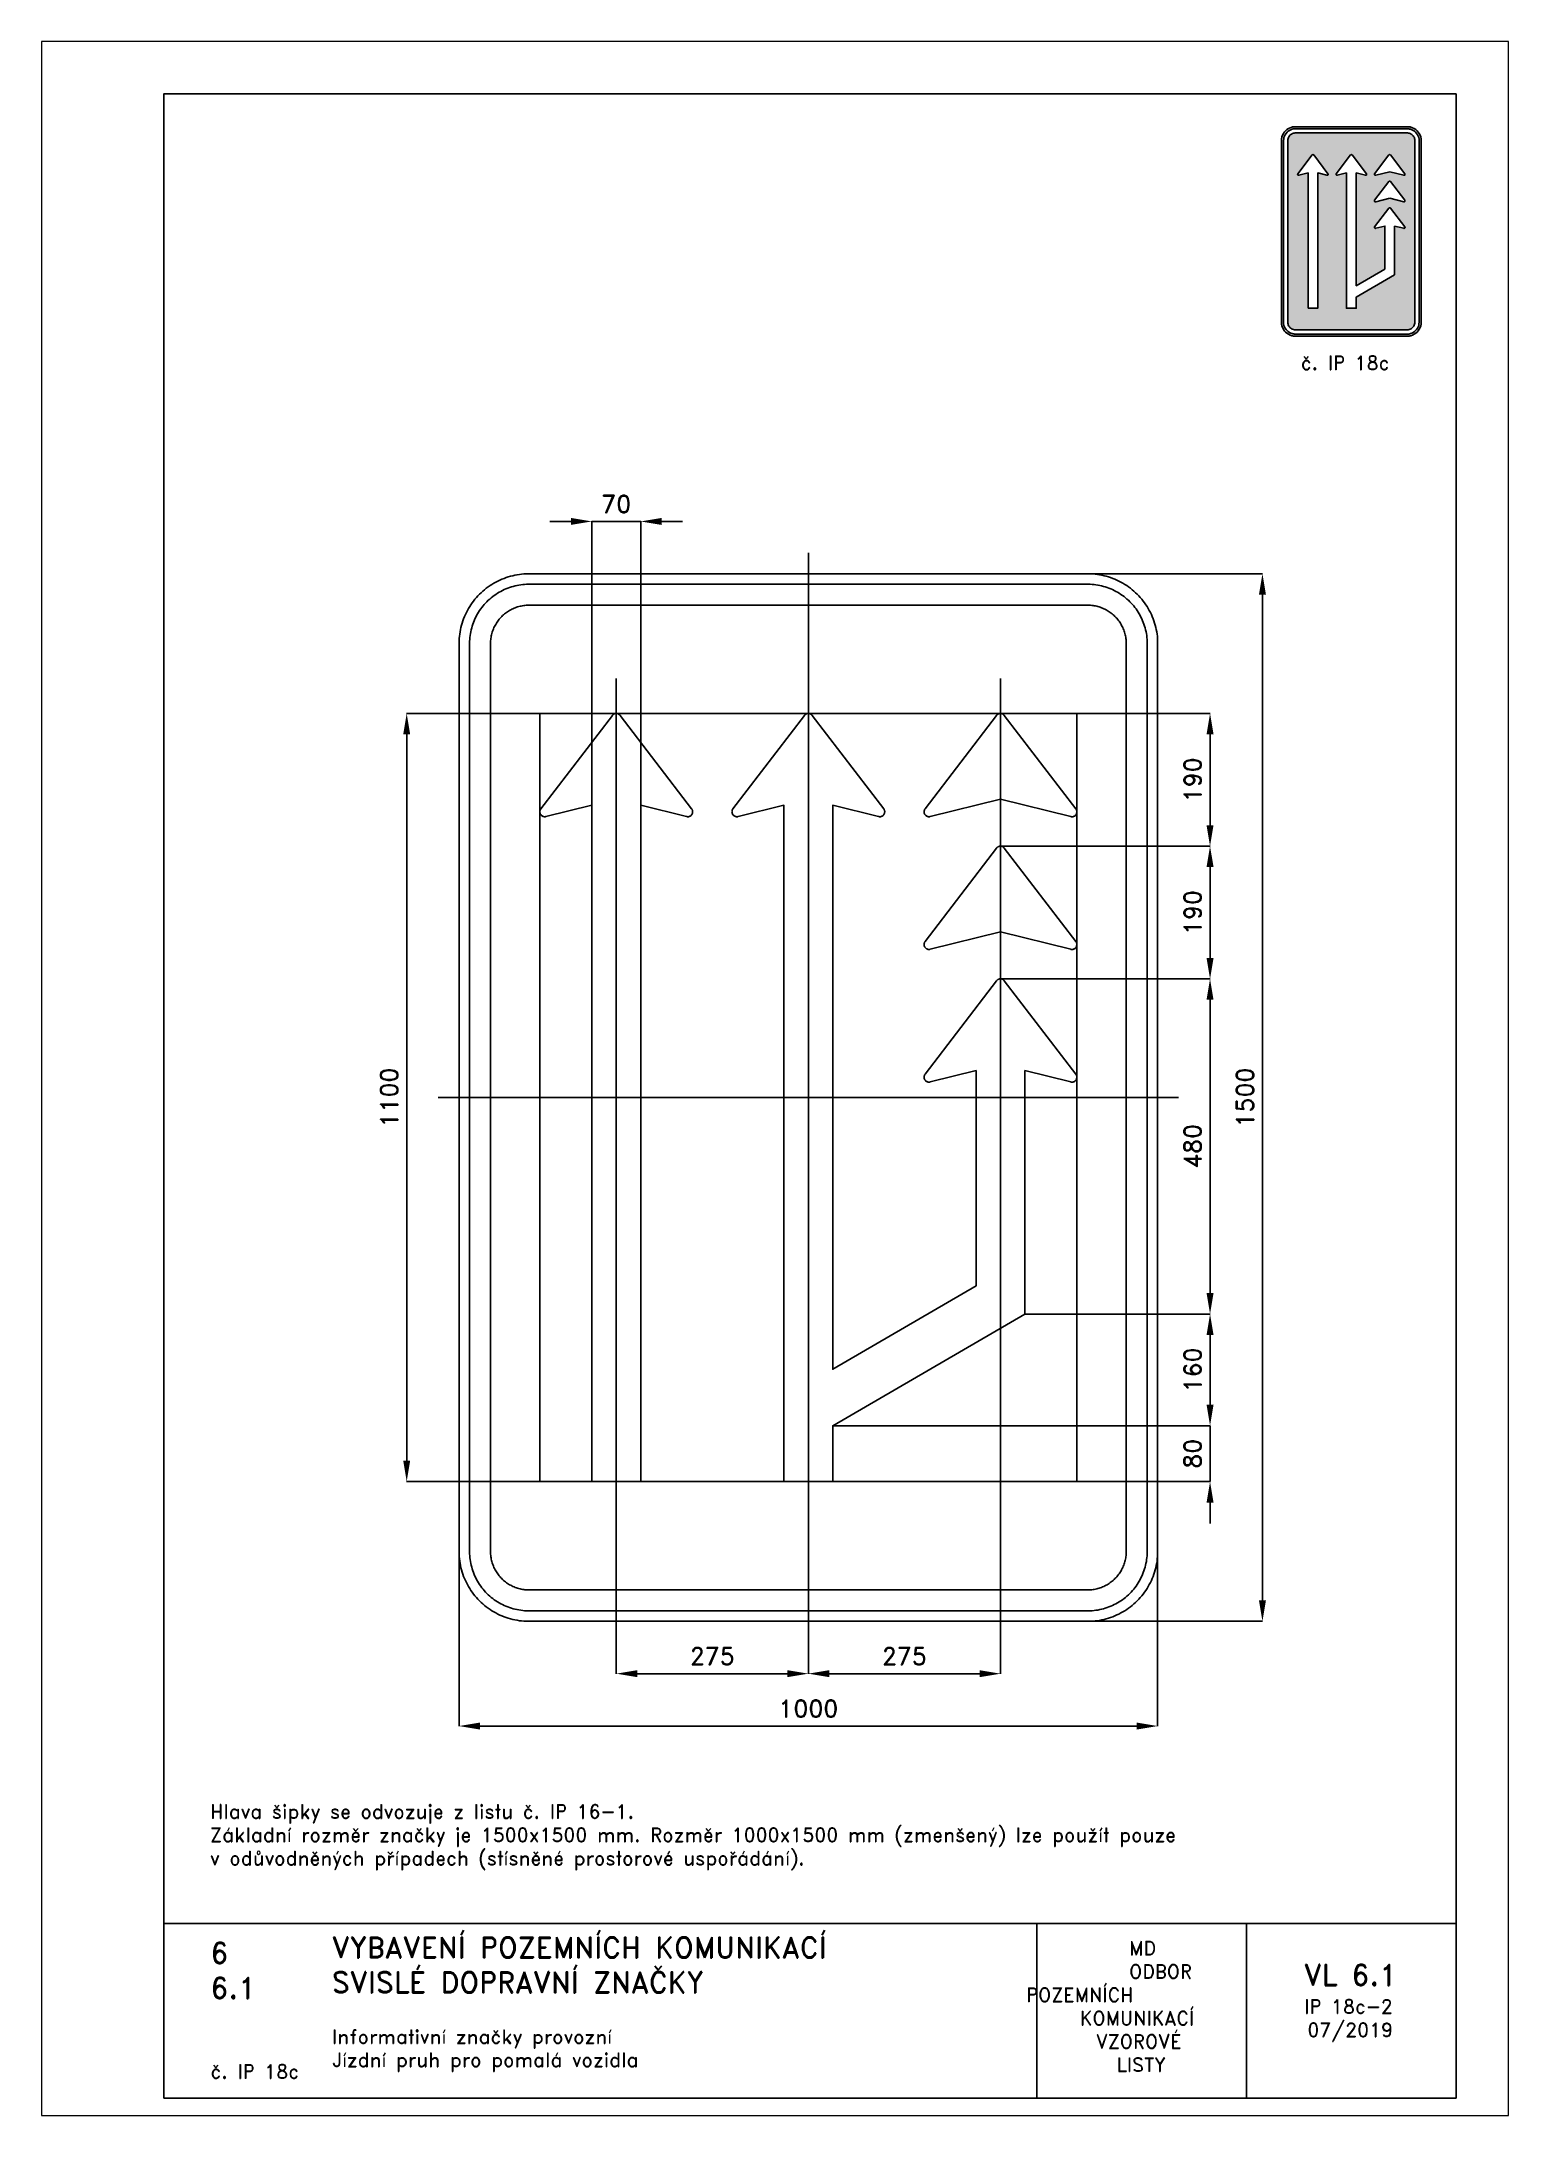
# Paper-space layout 'IP 18c-2' of a CAD drawing. Header units: millimetres. Extents: x 0 to 210, y 0 to 297.
# The model-space entities are those that its viewports show. They can reach past a viewport. Long polylines and large blocks are cut down to what shows.
import ezdxf

# ---------------------------------------------------------------- set-up
doc = ezdxf.new("R2010")
doc.units = ezdxf.units.MM
doc.header["$LTSCALE"] = 5
doc.linetypes.add('ČERCHOVANÁX2', pattern=[2, 1, -0.5, 0, -0.5])
doc.linetypes.add('ČÁRKOVANÁX2', pattern=[1.5, 1, -0.5])
for name, color, linetype in [('Kóty', 2, 'Continuous'), ('Rozpiska', 7, 'Continuous'), ('Značka', 7, 'Continuous')]:
    doc.layers.add(name, color=color, linetype=linetype)
doc.layers.add('Rámeček', color=6, linetype='Continuous', plot=False)
doc.styles.get("Standard").update_dxf_attribs({"font": 'romand.shx', "height": 25})
doc.dimstyles.get("Standard").update_dxf_attribs({"dimtxt": 25, "dimasz": 30, "dimexe": 0.18, "dimexo": 0.0625, "dimgap": 12.5, "dimtad": 1, "dimdec": 0, "dimzin": 0, "dimdsep": 46, "dimtxsty": 'Standard', "dimcen": 0.09, "dimadec": 0, "dimazin": 0, "dimtfac": 1, "dimtdec": 0, "dimtofl": 0, "dimtmove": 0, "dimatfit": 3, "dimfxl": 1, "dimtolj": 1, "dimtzin": 0, "dimarcsym": 0})

psp = doc.layouts.new('IP 18c-2')

# ---------------------------------------------------------------- texts
at = {"layer": 'Rozpiska', "color": 7, "attachment_point": 1}
for s, width, gutter_width, heights, insert, char_height in [('\\pi2.7619;č. IP 18c', 20, 125, [0], (177.5, 252), 2), ('Hlava šipky se odvozuje z listu č. IP 16-1.\\PZákladní rozměr značky je 1500x1500 mm. Rozměr 1000x1500 mm (zmenšený) lze použít pouze {\\H2.02381x; }\\Pv odůvodněných případech (stísněné prostorové uspořádání).{\\H1.84921x; }', 167.386, 100, [0], (24.14, 44.54), 2), ('6', 149.0422, 100, [0], (24.17, 24.77), 3), ('{\\C6;VYBAVENÍ POZEMNÍCH KOMUNIKACÍ\\P}SVISLÉ DOPRAVNÍ ZNAČKY{\\H1.34524x; }', 149.0422, 100, [0], (41.56, 25.56), 3), ('\\pi14.7414;{\\C6;MD\\P\\pi2.36044;}ODBOR POZEMNÍCH{\\H1.57143x; }\\P\\pi7.69378;KOMUNIKACÍ{\\H1.5x; }\\P\\pi9.97949;{\\C6;VZOROVÉ\\H1.47619x; \\H0.67742x;\\P\\pi12.93187;LISTY\\H1.26984x; }', 33.1018, 100, [0], (140.95, 24.95), 2), ('\\pi1.03113;{\\H1.5x;\\C6;VL 6.1\\P\\pi1.07871;\\H0.66667x;IP 18c-2\\H1.66666x; \\H0.6x;\\P\\pi1.5549;07/2019\\H1.80159x; }', 16.0623, 100, [0], (179.66, 21.61), 2), ('6.1', 149.0422, 100, [0], (24.17, 19.78), 3), ('{\\C6;Informativní značky provozní\\P}Jízdní pruh pro pomalá vozidla{\\H1.83333x; }', 149.0422, 100, [0], (41.56, 12.29), 2), ('{\\C6;č. IP 18c}', 18.3305, 100, [2.67], (24.18, 7.3), 2)]:
    psp.add_mtext_dynamic_manual_height_columns(s, width=width, gutter_width=gutter_width, heights=heights, dxfattribs=dict(at, insert=insert, char_height=char_height))

msp = doc.modelspace()

# ---------------------------------------------------------------- blocks, each defined once
blk = doc.blocks.new('*D0')
at = {"layer": 'Defpoints', "color": 0, "transparency": 16777216}
for p in [(-500, -576.2), (500, -596.8), (500, -900)]:
    blk.add_point(p, dxfattribs=at)
at = {"layer": 'Kóty', "color": 0, "lineweight": -2, "transparency": 16777216}
for p, q in [((-500, -576.2), (-500, -900.2)), ((500, -596.9), (500, -900.2)), ((-470, -900), (470, -900))]:
    blk.add_line(p, q, dxfattribs=at)
at = {"layer": 'Kóty', "color": 0, "transparency": 16777216}
for points in [[(-470, -895), (-470, -905), (-500, -900)], [(470, -895), (470, -905), (500, -900)]]:
    blk.add_solid(points, dxfattribs=at)
at = {"layer": 'Kóty', "color": 0, "transparency": 16777216, "insert": (0, -875), "char_height": 25, "attachment_point": 5}
blk.add_mtext('\\A1;1000', dxfattribs=at)
blk = doc.blocks.new('*D1')
at = {"layer": 'Defpoints', "color": 0, "transparency": 16777216}
for p in [(339.5, 750), (351.4, -750), (650, -750)]:
    blk.add_point(p, dxfattribs=at)
at = {"layer": 'Kóty', "color": 0, "lineweight": -2, "transparency": 16777216}
for p, q in [((339.6, 750), (650.2, 750)), ((650, 720), (650, -720)), ((351.5, -750), (650.2, -750))]:
    blk.add_line(p, q, dxfattribs=at)
at = {"layer": 'Kóty', "color": 0, "transparency": 16777216}
for points in [[(645, 720), (655, 720), (650, 750)], [(645, -720), (655, -720), (650, -750)]]:
    blk.add_solid(points, dxfattribs=at)
at = {"layer": 'Kóty', "color": 0, "transparency": 16777216, "insert": (625, 0), "char_height": 25, "attachment_point": 5, "rotation": 90}
blk.add_mtext('\\A1;1500', dxfattribs=at)
blk = doc.blocks.new('*D2')
at = {"layer": 'Defpoints', "color": 0, "transparency": 16777216}
for p in [(-575, 550), (-384.3, 550), (-384.3, -550)]:
    blk.add_point(p, dxfattribs=at)
at = {"layer": 'Kóty', "color": 0, "lineweight": -2, "transparency": 16777216}
for p, q in [((-384.3625, 550), (-575.18, 550)), ((-575, -520), (-575, 520)), ((-384.3625, -550), (-575.18, -550))]:
    blk.add_line(p, q, dxfattribs=at)
at = {"layer": 'Kóty', "color": 0, "transparency": 16777216}
for points in [[(-580, 520), (-570, 520), (-575, 550)], [(-580, -520), (-570, -520), (-575, -550)]]:
    blk.add_solid(points, dxfattribs=at)
at = {"layer": 'Kóty', "color": 0, "transparency": 16777216, "insert": (-600, 0), "char_height": 25, "attachment_point": 5, "rotation": 90}
blk.add_mtext('\\A1;1100', dxfattribs=at)
blk = doc.blocks.new('*D3')
at = {"layer": 'Defpoints', "color": 0, "transparency": 16777216}
for p in [(-240, 825), (-310, 418.53), (-240, 418.53)]:
    blk.add_point(p, dxfattribs=at)
at = {"layer": 'Kóty', "color": 0, "lineweight": -2, "transparency": 16777216}
for p, q in [((-340, 825), (-370, 825)), ((-310, 418.5925), (-310, 825.18)), ((-240, 418.5925), (-240, 825.18)), ((-210, 825), (-180, 825))]:
    blk.add_line(p, q, dxfattribs=at)
at = {"layer": 'Kóty', "color": 0, "transparency": 16777216}
for points in [[(-340, 830), (-340, 820), (-310, 825)], [(-210, 830), (-210, 820), (-240, 825)]]:
    blk.add_solid(points, dxfattribs=at)
at = {"layer": 'Kóty', "color": 0, "transparency": 16777216, "insert": (-275, 850), "char_height": 25, "attachment_point": 5}
blk.add_mtext('\\A1;70', dxfattribs=at)
blk = doc.blocks.new('*D4')
at = {"layer": 'Defpoints', "color": 0, "transparency": 16777216}
for p in [(384.3, 550), (275.2, 360), (575, 360)]:
    blk.add_point(p, dxfattribs=at)
at = {"layer": 'Kóty', "color": 0, "lineweight": -2, "transparency": 16777216}
for p, q in [((384.3625, 550), (575.18, 550)), ((575, 520), (575, 390)), ((275.2625, 360), (575.18, 360))]:
    blk.add_line(p, q, dxfattribs=at)
at = {"layer": 'Kóty', "color": 0, "transparency": 16777216}
for points in [[(570, 520), (580, 520), (575, 550)], [(570, 390), (580, 390), (575, 360)]]:
    blk.add_solid(points, dxfattribs=at)
at = {"layer": 'Kóty', "color": 0, "transparency": 16777216, "insert": (550, 455), "char_height": 25, "attachment_point": 5, "rotation": 90}
blk.add_mtext('\\A1;190', dxfattribs=at)
blk = doc.blocks.new('*D5')
at = {"layer": 'Defpoints', "color": 0, "transparency": 16777216}
for p in [(275.2625, 360), (274.4, 169.974), (575, 169.974)]:
    blk.add_point(p, dxfattribs=at)
at = {"layer": 'Kóty', "color": 0, "lineweight": -2, "transparency": 16777216}
for p, q in [((275.325, 360), (575.18, 360)), ((575, 330), (575, 199.974)), ((274.4625, 169.974), (575.18, 169.974))]:
    blk.add_line(p, q, dxfattribs=at)
at = {"layer": 'Kóty', "color": 0, "transparency": 16777216}
for points in [[(570, 330), (580, 330), (575, 360)], [(570, 199.974), (580, 199.974), (575, 169.974)]]:
    blk.add_solid(points, dxfattribs=at)
at = {"layer": 'Kóty', "color": 0, "transparency": 16777216, "insert": (550, 264.987), "char_height": 25, "attachment_point": 5, "rotation": 90}
blk.add_mtext('\\A1;190', dxfattribs=at)
blk = doc.blocks.new('*D6')
at = {"layer": 'Defpoints', "color": 0, "transparency": 16777216}
for p in [(350.6, 170), (310, -310), (575, -310)]:
    blk.add_point(p, dxfattribs=at)
at = {"layer": 'Kóty', "color": 0, "lineweight": -2, "transparency": 16777216}
for p, q in [((350.6, 170), (575.2, 170)), ((575, 140), (575, -280)), ((310.1, -310), (575.2, -310))]:
    blk.add_line(p, q, dxfattribs=at)
at = {"layer": 'Kóty', "color": 0, "transparency": 16777216}
for points in [[(570, 140), (580, 140), (575, 170)], [(570, -280), (580, -280), (575, -310)]]:
    blk.add_solid(points, dxfattribs=at)
at = {"layer": 'Kóty', "color": 0, "transparency": 16777216, "insert": (550, -70), "char_height": 25, "attachment_point": 5, "rotation": 90}
blk.add_mtext('\\A1;480', dxfattribs=at)
blk = doc.blocks.new('*D7')
at = {"layer": 'Defpoints', "color": 0, "transparency": 16777216}
for p in [(310.0625, -309.999), (35, -470), (575, -470)]:
    blk.add_point(p, dxfattribs=at)
at = {"layer": 'Kóty', "color": 0, "lineweight": -2, "transparency": 16777216}
for p, q in [((310.125, -309.999), (575.18, -309.999)), ((575, -339.999), (575, -440)), ((35.0625, -470), (575.18, -470))]:
    blk.add_line(p, q, dxfattribs=at)
at = {"layer": 'Kóty', "color": 0, "transparency": 16777216}
for points in [[(570, -339.999), (580, -339.999), (575, -309.999)], [(570, -440), (580, -440), (575, -470)]]:
    blk.add_solid(points, dxfattribs=at)
at = {"layer": 'Kóty', "color": 0, "transparency": 16777216, "insert": (550, -389.9995), "char_height": 25, "attachment_point": 5, "rotation": 90}
blk.add_mtext('\\A1;160', dxfattribs=at)
blk = doc.blocks.new('*D8')
at = {"layer": 'Defpoints', "color": 0, "transparency": 16777216}
for p in [(35.0625, -470), (575, -470), (384.3, -550)]:
    blk.add_point(p, dxfattribs=at)
at = {"layer": 'Kóty', "color": 0, "lineweight": -2, "transparency": 16777216}
for p, q in [((575, -440), (575, -410)), ((35.125, -470), (575.18, -470)), ((384.3625, -550), (575.18, -550)), ((575, -580), (575, -610))]:
    blk.add_line(p, q, dxfattribs=at)
at = {"layer": 'Kóty', "color": 0, "transparency": 16777216}
for points in [[(570, -440), (580, -440), (575, -470)], [(570, -580), (580, -580), (575, -550)]]:
    blk.add_solid(points, dxfattribs=at)
at = {"layer": 'Kóty', "color": 0, "transparency": 16777216, "insert": (550, -510), "char_height": 25, "attachment_point": 5, "rotation": 90}
blk.add_mtext('\\A1;80', dxfattribs=at)
blk = doc.blocks.new('*D9')
at = {"layer": 'Defpoints', "color": 0, "transparency": 16777216}
for p in [(-275, -600), (0, -780), (0, -825)]:
    blk.add_point(p, dxfattribs=at)
at = {"layer": 'Kóty', "color": 0, "lineweight": -2, "transparency": 16777216}
for p, q in [((-275, -600.0625), (-275, -825.18)), ((0, -780.0625), (0, -825.18)), ((-245, -825), (-30, -825))]:
    blk.add_line(p, q, dxfattribs=at)
at = {"layer": 'Kóty', "color": 0, "transparency": 16777216}
for points in [[(-245, -820), (-245, -830), (-275, -825)], [(-30, -820), (-30, -830), (0, -825)]]:
    blk.add_solid(points, dxfattribs=at)
at = {"layer": 'Kóty', "color": 0, "transparency": 16777216, "insert": (-137.5, -800), "char_height": 25, "attachment_point": 5}
blk.add_mtext('\\A1;275', dxfattribs=at)
blk = doc.blocks.new('*D10')
at = {"layer": 'Defpoints', "color": 0, "transparency": 16777216}
for p in [(275, -600), (0, -787.5), (275, -825)]:
    blk.add_point(p, dxfattribs=at)
at = {"layer": 'Kóty', "color": 0, "lineweight": -2, "transparency": 16777216}
for p, q in [((275, -600.0625), (275, -825.18)), ((0, -787.5625), (0, -825.18)), ((30, -825), (245, -825))]:
    blk.add_line(p, q, dxfattribs=at)
at = {"layer": 'Kóty', "color": 0, "transparency": 16777216}
for points in [[(30, -820), (30, -830), (0, -825)], [(245, -820), (245, -830), (275, -825)]]:
    blk.add_solid(points, dxfattribs=at)
at = {"layer": 'Kóty', "color": 0, "transparency": 16777216, "insert": (137.5, -800), "char_height": 25, "attachment_point": 5}
blk.add_mtext('\\A1;275', dxfattribs=at)

# ---------------------------------------------------------------- dimensions: what is measured, and where the dimension line sits
at = {"layer": 'Kóty'}
for base, p1, p2, picture, middle in [((-240, 825), (-310, 418.53), (-240, 418.53), '*D3', (-275, 850)), ((500, -900), (-500, -576.1692), (500, -596.7977), '*D0', (0, -875)), ((0, -825), (-275, -600), (0, -780), '*D9', (-137.5, -800)), ((275, -825), (0, -787.5), (275, -600), '*D10', (137.5, -800))]:
    dim = msp.add_linear_dim(base=base, p1=p1, p2=p2, dimstyle='Standard', dxfattribs=at)
    dim.commit()
    dim.dimension.update_dxf_attribs({"geometry": picture, "text_midpoint": middle})
for base, p1, p2, picture, middle in [((650, -750), (339.5288, 750), (351.414, -750), '*D1', (625, 0)), ((-575, 550), (-384.3, -550), (-384.3, 550), '*D2', (-600, 0)), ((575, 360), (384.3, 550), (275.2, 360), '*D4', (550, 455)), ((575, 169.974), (275.2625, 360), (274.4, 169.974), '*D5', (550, 264.987)), ((575, -309.999), (350.5505, 169.974), (310, -309.999), '*D6', (550, -70.0125)), ((575, -470), (310.0625, -309.999), (35, -470), '*D7', (550, -389.9995)), ((575, -470), (384.3, -550), (35.0625, -470), '*D8', (550, -510))]:
    dim = msp.add_linear_dim(base=base, p1=p1, p2=p2, angle=90, dimstyle='Standard', dxfattribs=at)
    dim.commit()
    dim.dimension.update_dxf_attribs({"geometry": picture, "text_midpoint": middle})

# ---------------------------------------------------------------- linework, layer by layer
at = {"layer": 'Kóty'}
for points in [[(-310, 825), (-240, 825)], [(575, -550), (575, -470)]]:
    msp.add_lwpolyline(points, dxfattribs=at)
at = {"layer": 'Značka', "color": 6, "linetype": 'ČERCHOVANÁX2', "ltscale": 5}
for points in [[(0, -780), (0, 780)], [(-275, -600), (-275, 600)], [(275, -600), (275, 600)], [(530, 0), (-530, 0)]]:
    msp.add_lwpolyline(points, dxfattribs=at)
at = {"layer": 'Značka', "color": 5}
for points in [[(-400, -750), (-400.393, -749.9988), (-400.785, -749.9969, -0.0321801), (-413.6978, -749.0925, -0.0354432), (-426.3873, -746.4557, -0.0362667), (-438.6591, -742.3068, -0.0344205), (-450.2266, -736.4713, -0.0337216), (-461.0042, -729.2849, -0.0340847), (-470.7107, -720.7107, -0.0342086), (-479.2931, -711.0064, -0.0342292), (-486.4713, -700.2266, -0.0340441), (-492.2651, -688.6512, -0.0334121), (-496.4557, -676.3873, -0.0341269), (-499.1355, -663.6918, -0.0367447), (-499.9969, -650.785), (-499.9989, -650.393), (-500, -650), (-500, 650), (-499.9988, 650.39), (-499.9969, 650.79, -0.0321796), (-499.0925, 663.7, -0.0354411), (-496.4557, 676.39, -0.0362697), (-492.3068, 688.66, -0.0344172), (-486.4713, 700.23, -0.033719), (-479.2849, 711, -0.0340776), (-470.7107, 720.71, -0.0342077), (-461.0064, 729.29, -0.0342268), (-450.2266, 736.47, -0.0340514), (-438.6512, 742.27, -0.0334162), (-426.3873, 746.46, -0.0341286), (-413.6918, 749.14, -0.0367456), (-400.785, 750), (-400.393, 750), (-400, 750), (400, 750), (400.393, 750), (400.785, 750, -0.0321794), (413.698, 749.09, -0.0354509), (426.387, 746.46, -0.0362816), (438.659, 742.31, -0.0344246), (450.227, 736.47, -0.0337312), (461.004, 729.28, -0.034081), (470.711, 720.71, -0.0342138), (479.293, 711.01, -0.0342285), (486.471, 700.23, -0.0340344), (492.265, 688.65, -0.0334114), (496.46, 676.39, -0.0341223), (499.14, 663.69, -0.0367412), (500, 650.79), (500, 650.39), (500, 650), (500, -650), (500, -650.393), (500, -650.785, -0.0321792), (499.09, -663.6978, -0.0354418), (496.46, -676.3873, -0.0362638), (492.307, -688.6591, -0.0344153), (486.471, -700.2266, -0.0337192), (479.285, -711.0042, -0.034086), (470.711, -720.7107, -0.0342054), (461.006, -729.2931, -0.0342295), (450.227, -736.4713, -0.0340459), (438.651, -742.2651, -0.0334135), (426.387, -746.4557, -0.034127), (413.692, -749.1355, -0.036745), (400.785, -749.9969), (400.393, -749.9989), (400, -750), (-400, -750)], [(-400, -735), (-400.334, -734.999), (-400.668, -734.9974, -0.0321799), (-411.6431, -734.2286, -0.0354431), (-422.4292, -731.9874, -0.036267), (-432.8602, -728.4608, -0.0344205), (-442.6926, -723.5006, -0.0337214), (-451.8536, -717.3922, -0.0340847), (-460.1041, -710.1041, -0.0342085), (-467.3991, -701.8554, -0.0342292), (-473.5006, -692.6926, -0.0340447), (-478.4254, -682.8535, -0.0334123), (-481.9874, -672.4292, -0.0341271), (-484.2652, -661.638, -0.0367448), (-484.9974, -650.668), (-484.9991, -650.334), (-485, -650), (-485, 650), (-484.999, 650.33), (-484.9974, 650.67, -0.0321808), (-484.2286, 661.64, -0.0354437), (-481.9874, 672.43, -0.0362674), (-478.4608, 682.86, -0.034419), (-473.5006, 692.69, -0.0337112), (-467.3922, 701.85, -0.0340785), (-460.1041, 710.1, -0.034195), (-451.8554, 717.4, -0.0342194), (-442.6926, 723.5, -0.0340514), (-432.8535, 728.43, -0.0334085), (-422.4292, 731.99, -0.0341207), (-411.638, 734.27, -0.0367451), (-400.668, 735), (-400.334, 735), (-400, 735), (400, 735), (400.334, 735), (400.668, 735, -0.0321738), (411.643, 734.23, -0.0354396), (422.429, 731.99, -0.0362613), (432.86, 728.46, -0.0344296), (442.693, 723.5, -0.0337309), (451.854, 717.39, -0.0340802), (460.104, 710.1, -0.0342125), (467.399, 701.86, -0.03423), (473.501, 692.69, -0.0340367), (478.425, 682.85, -0.0334178), (481.987, 672.43, -0.0341274), (484.265, 661.64, -0.0367509), (484.997, 650.67), (484.999, 650.33), (485, 650), (485, -650), (484.999, -650.334), (484.997, -650.668, -0.0321847), (484.229, -661.6431, -0.0354498), (481.987, -672.4292, -0.0362714), (478.461, -682.8602, -0.0344187), (473.501, -692.6926, -0.0337149), (467.392, -701.8536, -0.0340831), (460.104, -710.1041, -0.0342094), (451.855, -717.3991, -0.0342308), (442.693, -723.5006, -0.0340424), (432.854, -728.4254, -0.0334111), (422.429, -731.9874, -0.0341271), (411.638, -734.2652, -0.0367448), (400.668, -734.9974), (400.334, -734.9991), (400, -735), (-400, -735)], [(-400, -705), (400, -705), (400.216, -704.9994), (400.432, -704.9983, 0.0321799), (407.534, -704.5008, 0.0354424), (414.513, -703.0507, 0.0362647), (421.263, -700.7687, 0.0344223), (427.625, -697.5592, 0.033717), (433.552, -693.6067, 0.034088), (438.891, -688.8909, 0.0342122), (443.611, -683.5535, 0.0342287), (447.559, -677.6246, 0.0340415), (450.746, -671.2582, 0.0334124), (453.051, -664.513, 0.0341249), (454.525, -657.5305, 0.0367432), (454.998, -650.432), (454.999, -650.216), (455, -650), (455, 650), (454.999, 650.22), (454.998, 650.43, 0.0321867), (454.501, 657.53, 0.0354421), (453.051, 664.51, 0.0362779), (450.769, 671.26, 0.0344207), (447.559, 677.62, 0.0337176), (443.607, 683.55, 0.0340785), (438.891, 688.89, 0.0341988), (433.554, 693.61, 0.0342361), (427.625, 697.56, 0.0340303), (421.258, 700.75, 0.033395), (414.513, 703.05, 0.0341092), (407.53, 704.52, 0.0367438), (400.432, 705), (400.216, 705), (400, 705), (-400, 705), (-400.216, 705), (-400.432, 705, 0.0321706), (-407.5338, 704.5, 0.0354292), (-414.513, 703.05, 0.036266), (-421.2625, 700.77, 0.0344312), (-427.6246, 697.56, 0.0337345), (-433.5523, 693.61, 0.034079), (-438.8909, 688.89, 0.0342245), (-443.6112, 683.55, 0.0342352), (-447.5592, 677.62, 0.0340405), (-450.7458, 671.26, 0.0334087), (-453.0507, 664.51, 0.034125), (-454.5245, 657.53, 0.0367448), (-454.9983, 650.43), (-454.9994, 650.22), (-455, 650), (-455, -650), (-454.9994, -650.216), (-454.9983, -650.432, 0.0321797), (-454.5008, -657.5338, 0.0354429), (-453.0507, -664.513, 0.0362669), (-450.7687, -671.2625, 0.0344214), (-447.5592, -677.6246, 0.0337215), (-443.6067, -683.5523, 0.0340845), (-438.8909, -688.8909, 0.0342083), (-433.5535, -693.6112, 0.0342301), (-427.6246, -697.5592, 0.0340439), (-421.2582, -700.7458, 0.0334124), (-414.513, -703.0507, 0.0341275), (-407.5305, -704.5245, 0.0367453), (-400.432, -704.9983), (-400.216, -704.9994), (-400, -705)]]:
    msp.add_lwpolyline(points, format="xyb", dxfattribs=at)
for points in [[(-310, -550), (-240, -550), (-240, 418.53), (-174.4, 402.31), (-174.2, 402.28), (-174.1, 402.25), (-173.2, 402.12), (-172.3, 402.12), (-171.4, 402.23), (-170.6, 402.44), (-169.8, 402.74), (-169.1, 403.14), (-168.3, 403.63), (-167.7, 404.21), (-167.5, 404.47), (-167.2, 404.73), (-167, 405.02), (-166.8, 405.31), (-166.3, 406.22), (-166, 407.21), (-165.8, 408.03), (-165.7, 408.88), (-165.7, 409.72), (-165.8, 410.56), (-166.1, 411.38), (-166.4, 412.17), (-166.5, 412.47), (-166.7, 412.77), (-166.8, 412.96), (-167, 413.14), (-167, 413.25), (-167.1, 413.35), (-269.5, 547.25), (-269.5, 547.33), (-269.6, 547.41), (-270, 547.92), (-270.5, 548.37), (-271, 548.76), (-271.6, 549.1), (-272.2, 549.39), (-272.8, 549.62), (-273.4, 549.8), (-274, 549.92), (-274.3, 549.96), (-274.5, 549.98), (-274.7, 549.99), (-274.8, 550), (-274.9, 550), (-275, 550), (-275.1, 550), (-275.2, 550), (-275.4, 549.99), (-275.6, 549.98), (-276.1, 549.92), (-276.6, 549.83), (-277.2, 549.66), (-277.8, 549.44), (-278.4, 549.16), (-278.9, 548.83), (-279.4, 548.46), (-279.9, 548.03), (-280.1, 547.85), (-280.3, 547.66), (-280.4, 547.53), (-280.5, 547.41), (-280.5, 547.33), (-280.6, 547.25), (-382.9, 413.35), (-383, 413.25), (-383.1, 413.14), (-383.6, 412.36), (-383.9, 411.52), (-384.2, 410.7), (-384.3, 409.85), (-384.4, 409), (-384.3, 408.15), (-384.1, 407.31), (-383.8, 406.49), (-383.7, 406.17), (-383.5, 405.86), (-383.4, 405.55), (-383.2, 405.25), (-382.5, 404.42), (-381.8, 403.69), (-381.1, 403.19), (-380.4, 402.78), (-379.6, 402.46), (-378.8, 402.24), (-378.1, 402.13), (-377.4, 402.1), (-376.7, 402.13), (-376, 402.25), (-375.8, 402.28), (-375.7, 402.31), (-310, 418.53), (-310, -550)], [(310, 38.529), (375.6, 22.306), (375.8, 22.276), (375.9, 22.248), (376.8, 22.122), (377.7, 22.123), (378.6, 22.224), (379.4, 22.436), (380.2, 22.74), (381, 23.142), (381.5, 23.527), (382, 23.969), (382.7, 24.602), (383.2, 25.308), (383.7, 26.223), (384, 27.205), (384.2, 28.033), (384.3, 28.877), (384.3, 29.72), (384.2, 30.555), (384, 31.378), (383.6, 32.164), (383.5, 32.472), (383.3, 32.772), (383.2, 32.957), (383, 33.138), (383, 33.246), (382.9, 33.352), (280.5, 167.253), (280.5, 167.33), (280.4, 167.407), (280, 167.914), (279.5, 168.373), (279, 168.761), (278.4, 169.098), (277.8, 169.386), (277.2, 169.62), (276.6, 169.802), (276, 169.923), (275.7, 169.956), (275.5, 169.98), (275.3, 169.99), (275.2, 169.996), (275.1, 169.998), (275, 169.999), (274.9, 169.998), (274.8, 169.996), (274.6, 169.988), (274.4, 169.974), (273.9, 169.917), (273.4, 169.827), (272.8, 169.661), (272.2, 169.435), (271.6, 169.16), (271.1, 168.832), (270.6, 168.455), (270.1, 168.029), (269.9, 167.846), (269.7, 167.656), (269.6, 167.533), (269.5, 167.407), (269.5, 167.331), (269.4, 167.253), (167.1, 33.352), (167, 33.245), (166.9, 33.136), (166.4, 32.355), (166.1, 31.515), (165.8, 30.695), (165.7, 29.85), (165.6, 28.999), (165.7, 28.15), (165.9, 27.306), (166.2, 26.491), (166.3, 26.17), (166.5, 25.858), (166.6, 25.549), (166.8, 25.248), (167.5, 24.418), (168.2, 23.694), (168.9, 23.188), (169.6, 22.777), (170.4, 22.455), (171.2, 22.236), (172.1, 22.112), (172.9, 22.101), (173.3, 22.125), (173.6, 22.167), (173.8, 22.203), (174, 22.245), (174.2, 22.275), (174.3, 22.306), (240, 38.529), (240, -269.741), (35, -389.014), (35, 418.53), (100.6, 402.31), (100.8, 402.28), (100.9, 402.25), (101.8, 402.12), (102.7, 402.12), (103.6, 402.23), (104.4, 402.44), (105.2, 402.74), (105.9, 403.14), (106.7, 403.63), (107.3, 404.21), (107.5, 404.47), (107.8, 404.73), (108, 405.02), (108.2, 405.31), (108.7, 406.22), (109, 407.21), (109.2, 408.03), (109.3, 408.88), (109.3, 409.72), (109.2, 410.56), (109, 411.38), (108.6, 412.17), (108.5, 412.47), (108.3, 412.77), (108.2, 412.96), (108, 413.14), (108, 413.25), (107.9, 413.35), (5.5, 547.25), (5.5, 547.33), (5.4, 547.41), (5, 547.92), (4.5, 548.37), (4, 548.76), (3.4, 549.1), (2.8, 549.39), (2.2, 549.62), (1.6, 549.8), (1, 549.92), (0.7, 549.96), (0.5, 549.98), (0.3, 549.99), (0.2, 550), (0.1, 550), (0, 550), (-0.1, 550), (-0.2, 550), (-0.4, 549.99), (-0.6, 549.98), (-1.1, 549.92), (-1.6, 549.83), (-2.2, 549.66), (-2.8, 549.44), (-3.4, 549.16), (-3.9, 548.83), (-4.4, 548.46), (-4.9, 548.03), (-5.1, 547.85), (-5.3, 547.66), (-5.4, 547.53), (-5.5, 547.41), (-5.5, 547.33), (-5.6, 547.25), (-107.9, 413.35), (-108, 413.25), (-108.1, 413.14), (-108.6, 412.36), (-108.9, 411.52), (-109.2, 410.7), (-109.3, 409.85), (-109.4, 409), (-109.3, 408.15), (-109.1, 407.31), (-108.8, 406.49), (-108.7, 406.17), (-108.5, 405.86), (-108.4, 405.55), (-108.2, 405.25), (-107.5, 404.42), (-106.8, 403.69), (-106.1, 403.19), (-105.4, 402.78), (-104.6, 402.46), (-103.8, 402.24), (-102.9, 402.11), (-102.1, 402.1), (-101.7, 402.13), (-101.4, 402.17), (-101.2, 402.2), (-101, 402.25), (-100.8, 402.28), (-100.7, 402.31), (-35, 418.53), (-35, -550), (35, -550), (35, -470), (310, -309.999), (310, 38.529)], [(275, 427.18), (375.6, 402.31), (375.8, 402.28), (375.9, 402.25), (376.8, 402.12), (377.7, 402.12), (378.6, 402.23), (379.4, 402.44), (380.2, 402.74), (381, 403.14), (381.7, 403.63), (382.3, 404.21), (382.5, 404.47), (382.8, 404.73), (383, 405.02), (383.2, 405.31), (383.7, 406.22), (384, 407.21), (384.2, 408.03), (384.3, 408.88), (384.3, 409.72), (384.2, 410.56), (384, 411.38), (383.6, 412.17), (383.5, 412.47), (383.3, 412.77), (383.2, 412.96), (383, 413.14), (383, 413.25), (382.9, 413.35), (280.5, 547.25), (280.5, 547.33), (280.4, 547.41), (280, 547.92), (279.5, 548.37), (279, 548.76), (278.4, 549.1), (277.8, 549.39), (277.2, 549.62), (276.6, 549.8), (276, 549.92), (275.7, 549.96), (275.5, 549.98), (275.3, 549.99), (275.2, 550), (275.1, 550), (275, 550), (274.9, 550), (274.8, 550), (274.6, 549.99), (274.4, 549.98), (273.9, 549.92), (273.4, 549.83), (272.8, 549.66), (272.2, 549.44), (271.6, 549.16), (271.1, 548.83), (270.6, 548.46), (270.1, 548.03), (269.9, 547.85), (269.7, 547.66), (269.6, 547.53), (269.5, 547.41), (269.5, 547.33), (269.4, 547.25), (167.1, 413.35), (167, 413.25), (166.9, 413.14), (166.4, 412.36), (166.1, 411.52), (165.8, 410.7), (165.7, 409.85), (165.6, 409), (165.7, 408.15), (165.9, 407.31), (166.2, 406.49), (166.3, 406.17), (166.5, 405.86), (166.6, 405.55), (166.8, 405.25), (167.5, 404.42), (168.2, 403.69), (168.9, 403.19), (169.6, 402.78), (170.4, 402.46), (171.2, 402.24), (172.1, 402.11), (172.9, 402.1), (173.3, 402.13), (173.6, 402.17), (173.8, 402.2), (174, 402.25), (174.2, 402.28), (174.3, 402.31), (275, 427.18)], [(275, 237.177), (375.6, 212.306), (375.8, 212.277), (375.9, 212.249), (376.8, 212.123), (377.7, 212.123), (378.6, 212.225), (379.4, 212.437), (380.2, 212.74), (381, 213.142), (381.7, 213.633), (382.3, 214.211), (382.5, 214.467), (382.8, 214.734), (383, 215.016), (383.2, 215.308), (383.7, 216.223), (384, 217.205), (384.2, 218.033), (384.3, 218.878), (384.3, 219.721), (384.2, 220.555), (384, 221.379), (383.6, 222.164), (383.5, 222.473), (383.3, 222.772), (383.2, 222.958), (383, 223.139), (383, 223.246), (382.9, 223.353), (280.5, 357.25), (280.5, 357.33), (280.4, 357.41), (280, 357.91), (279.5, 358.37), (279, 358.76), (278.4, 359.1), (277.8, 359.39), (277.2, 359.62), (276.6, 359.8), (276, 359.92), (275.7, 359.96), (275.5, 359.98), (275.3, 359.99), (275.2, 360), (275.1, 360), (275, 360), (274.9, 360), (274.8, 360), (274.6, 359.99), (274.4, 359.97), (273.9, 359.92), (273.4, 359.83), (272.8, 359.66), (272.2, 359.44), (271.6, 359.16), (271.1, 358.83), (270.6, 358.46), (270.1, 358.03), (269.9, 357.85), (269.7, 357.66), (269.6, 357.53), (269.5, 357.41), (269.5, 357.33), (269.4, 357.25), (167.1, 223.353), (167, 223.245), (166.9, 223.137), (166.4, 222.356), (166.1, 221.515), (165.8, 220.696), (165.7, 219.851), (165.6, 219), (165.7, 218.15), (165.9, 217.306), (166.2, 216.492), (166.3, 216.171), (166.5, 215.858), (166.6, 215.549), (166.8, 215.249), (167.5, 214.418), (168.2, 213.694), (168.9, 213.189), (169.6, 212.777), (170.4, 212.456), (171.2, 212.236), (172.1, 212.112), (172.9, 212.102), (173.3, 212.126), (173.6, 212.168), (173.8, 212.203), (174, 212.246), (174.2, 212.275), (174.3, 212.306), (275, 237.177)]]:
    msp.add_lwpolyline(points, dxfattribs=at)
at = {"layer": 'Značka', "color": 6, "linetype": 'ČÁRKOVANÁX2', "ltscale": 2.5}
msp.add_lwpolyline([(-384.3, -550), (-384.3, 550), (384.3, 550), (384.3, -550), (-384.3, -550)], dxfattribs=at)

msp.set_redraw_order([(e.dxf.handle, doc.entitydb.next_handle()) for e in msp.query("TEXT MTEXT ATTDEF DIMENSION ARC_DIMENSION")])  # texts and dimensions are drawn at this point

# ---------------------------------------------------------------- hatches: boundary and pattern name
at = {"layer": 'Značka'}
h = psp.add_hatch(color=170, dxfattribs=at)
h.dxf.hatch_style = 1
h.paths.add_polyline_path([(193, 274.54), (195.01, 274.05), (195.02, 274.05), (195.02, 274.04), (195.04, 274.04), (195.05, 274.04), (195.07, 274.04), (195.09, 274.05), (195.1, 274.05), (195.12, 274.06), (195.13, 274.07), (195.15, 274.08), (195.15, 274.09), (195.16, 274.09), (195.16, 274.1), (195.16, 274.11), (195.17, 274.12), (195.18, 274.14), (195.18, 274.16), (195.19, 274.18), (195.19, 274.19), (195.18, 274.21), (195.18, 274.23), (195.17, 274.24), (195.17, 274.25), (195.17, 274.26), (195.16, 274.26), (195.16, 274.26), (195.16, 274.26), (195.16, 274.27), (193.11, 276.95), (193.11, 276.95), (193.11, 276.95), (193.1, 276.96), (193.09, 276.97), (193.08, 276.98), (193.07, 276.98), (193.06, 276.99), (193.04, 276.99), (193.03, 277), (193.02, 277), (193.01, 277), (193.01, 277), (193.01, 277), (193, 277), (193, 277), (193, 277), (193, 277), (193, 277), (192.99, 277), (192.99, 277), (192.98, 277), (192.97, 277), (192.96, 276.99), (192.94, 276.99), (192.93, 276.98), (192.92, 276.98), (192.91, 276.97), (192.9, 276.96), (192.9, 276.96), (192.89, 276.95), (192.89, 276.95), (192.89, 276.95), (192.89, 276.95), (192.89, 276.95), (190.84, 274.27), (190.84, 274.26), (190.84, 274.26), (190.83, 274.25), (190.82, 274.23), (190.82, 274.21), (190.81, 274.2), (190.81, 274.18), (190.81, 274.16), (190.82, 274.15), (190.82, 274.13), (190.83, 274.12), (190.83, 274.12), (190.83, 274.11), (190.84, 274.1), (190.85, 274.09), (190.86, 274.07), (190.88, 274.06), (190.89, 274.06), (190.91, 274.05), (190.92, 274.04), (190.94, 274.04), (190.96, 274.04), (190.97, 274.04), (190.97, 274.04), (190.98, 274.04), (190.98, 274.04), (190.98, 274.05), (190.99, 274.05)], flags=0)
h.paths.add_polyline_path([(193, 278.34), (195.01, 277.85), (195.02, 277.85), (195.02, 277.85), (195.04, 277.84), (195.05, 277.84), (195.07, 277.84), (195.09, 277.85), (195.1, 277.85), (195.12, 277.86), (195.13, 277.87), (195.15, 277.88), (195.15, 277.89), (195.16, 277.89), (195.16, 277.9), (195.16, 277.91), (195.17, 277.92), (195.18, 277.94), (195.18, 277.96), (195.19, 277.98), (195.19, 277.99), (195.18, 278.01), (195.18, 278.03), (195.17, 278.04), (195.17, 278.05), (195.17, 278.06), (195.16, 278.06), (195.16, 278.06), (195.16, 278.07), (195.16, 278.07), (193.11, 280.75), (193.11, 280.75), (193.11, 280.75), (193.1, 280.76), (193.09, 280.77), (193.08, 280.78), (193.07, 280.78), (193.06, 280.79), (193.04, 280.79), (193.03, 280.8), (193.02, 280.8), (193.01, 280.8), (193.01, 280.8), (193.01, 280.8), (193, 280.8), (193, 280.8), (193, 280.8), (193, 280.8), (193, 280.8), (192.99, 280.8), (192.99, 280.8), (192.98, 280.8), (192.97, 280.8), (192.96, 280.79), (192.94, 280.79), (192.93, 280.78), (192.92, 280.78), (192.91, 280.77), (192.9, 280.76), (192.9, 280.76), (192.89, 280.75), (192.89, 280.75), (192.89, 280.75), (192.89, 280.75), (192.89, 280.75), (190.84, 278.07), (190.84, 278.07), (190.84, 278.06), (190.83, 278.05), (190.82, 278.03), (190.82, 278.01), (190.81, 278), (190.81, 277.98), (190.81, 277.96), (190.82, 277.95), (190.82, 277.93), (190.83, 277.92), (190.83, 277.92), (190.83, 277.91), (190.84, 277.91), (190.85, 277.89), (190.86, 277.87), (190.88, 277.86), (190.89, 277.86), (190.91, 277.85), (190.92, 277.84), (190.94, 277.84), (190.96, 277.84), (190.97, 277.84), (190.97, 277.84), (190.98, 277.84), (190.98, 277.85), (190.98, 277.85), (190.99, 277.85)], flags=0)
h.paths.add_polyline_path([(193.7, 270.57), (195.01, 270.25), (195.02, 270.25), (195.02, 270.24), (195.04, 270.24), (195.05, 270.24), (195.07, 270.24), (195.09, 270.25), (195.1, 270.25), (195.12, 270.26), (195.13, 270.27), (195.14, 270.28), (195.15, 270.29), (195.16, 270.31), (195.17, 270.32), (195.18, 270.34), (195.18, 270.36), (195.19, 270.38), (195.19, 270.39), (195.18, 270.41), (195.18, 270.43), (195.17, 270.44), (195.17, 270.45), (195.17, 270.46), (195.16, 270.46), (195.16, 270.46), (195.16, 270.46), (195.16, 270.47), (193.11, 273.15), (193.11, 273.15), (193.11, 273.15), (193.1, 273.16), (193.09, 273.17), (193.08, 273.18), (193.07, 273.18), (193.06, 273.19), (193.04, 273.19), (193.03, 273.2), (193.02, 273.2), (193.01, 273.2), (193.01, 273.2), (193.01, 273.2), (193, 273.2), (193, 273.2), (193, 273.2), (193, 273.2), (193, 273.2), (192.99, 273.2), (192.99, 273.2), (192.98, 273.2), (192.97, 273.2), (192.96, 273.19), (192.94, 273.19), (192.93, 273.18), (192.92, 273.18), (192.91, 273.17), (192.9, 273.16), (192.9, 273.16), (192.89, 273.15), (192.89, 273.15), (192.89, 273.15), (192.89, 273.15), (192.89, 273.15), (190.84, 270.47), (190.84, 270.46), (190.84, 270.46), (190.83, 270.45), (190.82, 270.43), (190.82, 270.41), (190.81, 270.4), (190.81, 270.38), (190.81, 270.36), (190.82, 270.35), (190.82, 270.33), (190.83, 270.32), (190.83, 270.32), (190.83, 270.31), (190.84, 270.3), (190.85, 270.29), (190.86, 270.27), (190.88, 270.26), (190.89, 270.26), (190.91, 270.25), (190.92, 270.24), (190.94, 270.24), (190.96, 270.24), (190.97, 270.24), (190.97, 270.24), (190.98, 270.24), (190.98, 270.24), (190.98, 270.25), (190.99, 270.25), (192.3, 270.57), (192.3, 264.41), (188.2, 262.02), (188.2, 278.17), (189.51, 277.85), (189.52, 277.85), (189.52, 277.85), (189.54, 277.84), (189.55, 277.84), (189.57, 277.84), (189.59, 277.85), (189.6, 277.85), (189.62, 277.86), (189.63, 277.87), (189.65, 277.88), (189.65, 277.89), (189.66, 277.89), (189.66, 277.9), (189.66, 277.91), (189.67, 277.92), (189.68, 277.94), (189.68, 277.96), (189.69, 277.98), (189.69, 277.99), (189.68, 278.01), (189.68, 278.03), (189.67, 278.04), (189.67, 278.05), (189.67, 278.06), (189.66, 278.06), (189.66, 278.06), (189.66, 278.07), (189.66, 278.07), (187.61, 280.75), (187.61, 280.75), (187.61, 280.75), (187.6, 280.76), (187.59, 280.77), (187.58, 280.78), (187.57, 280.78), (187.56, 280.79), (187.54, 280.79), (187.53, 280.8), (187.52, 280.8), (187.51, 280.8), (187.51, 280.8), (187.51, 280.8), (187.5, 280.8), (187.5, 280.8), (187.5, 280.8), (187.5, 280.8), (187.5, 280.8), (187.49, 280.8), (187.49, 280.8), (187.48, 280.8), (187.47, 280.8), (187.46, 280.79), (187.44, 280.79), (187.43, 280.78), (187.42, 280.78), (187.41, 280.77), (187.4, 280.76), (187.4, 280.76), (187.39, 280.75), (187.39, 280.75), (187.39, 280.75), (187.39, 280.75), (187.39, 280.75), (185.34, 278.07), (185.34, 278.07), (185.34, 278.06), (185.33, 278.05), (185.32, 278.03), (185.32, 278.01), (185.31, 278), (185.31, 277.98), (185.31, 277.96), (185.32, 277.95), (185.32, 277.93), (185.33, 277.92), (185.33, 277.92), (185.33, 277.91), (185.34, 277.91), (185.35, 277.89), (185.36, 277.87), (185.38, 277.86), (185.39, 277.86), (185.41, 277.85), (185.42, 277.84), (185.44, 277.84), (185.46, 277.84), (185.47, 277.84), (185.47, 277.84), (185.48, 277.84), (185.48, 277.85), (185.48, 277.85), (185.49, 277.85), (186.8, 278.17), (186.8, 258.8), (188.2, 258.8), (188.2, 260.4), (193.7, 263.6)], flags=0)
h.paths.add_polyline_path([(181.3, 258.8), (182.7, 258.8), (182.7, 278.17), (184.01, 277.85), (184.02, 277.85), (184.02, 277.85), (184.04, 277.84), (184.05, 277.84), (184.07, 277.84), (184.09, 277.85), (184.1, 277.85), (184.12, 277.86), (184.13, 277.87), (184.15, 277.88), (184.15, 277.89), (184.16, 277.89), (184.16, 277.9), (184.16, 277.91), (184.17, 277.92), (184.18, 277.94), (184.18, 277.96), (184.19, 277.98), (184.19, 277.99), (184.18, 278.01), (184.18, 278.03), (184.17, 278.04), (184.17, 278.05), (184.17, 278.06), (184.16, 278.06), (184.16, 278.06), (184.16, 278.07), (184.16, 278.07), (182.11, 280.75), (182.11, 280.75), (182.11, 280.75), (182.1, 280.76), (182.09, 280.77), (182.08, 280.78), (182.07, 280.78), (182.06, 280.79), (182.04, 280.79), (182.03, 280.8), (182.02, 280.8), (182.01, 280.8), (182.01, 280.8), (182.01, 280.8), (182, 280.8), (182, 280.8), (182, 280.8), (182, 280.8), (182, 280.8), (181.99, 280.8), (181.99, 280.8), (181.98, 280.8), (181.97, 280.8), (181.96, 280.79), (181.94, 280.79), (181.93, 280.78), (181.92, 280.78), (181.91, 280.77), (181.9, 280.76), (181.9, 280.76), (181.89, 280.75), (181.89, 280.75), (181.89, 280.75), (181.89, 280.75), (181.89, 280.75), (179.84, 278.07), (179.84, 278.07), (179.84, 278.06), (179.83, 278.05), (179.82, 278.03), (179.82, 278.01), (179.81, 278), (179.81, 277.98), (179.81, 277.96), (179.82, 277.95), (179.82, 277.93), (179.83, 277.92), (179.83, 277.92), (179.83, 277.91), (179.84, 277.91), (179.85, 277.89), (179.86, 277.87), (179.88, 277.86), (179.89, 277.86), (179.91, 277.85), (179.92, 277.84), (179.94, 277.84), (179.95, 277.84), (179.97, 277.84), (179.98, 277.85), (179.98, 277.85), (179.99, 277.85), (181.3, 278.17)], flags=0)
edge = h.paths.add_edge_path(flags=16)
edge.add_line((179.5, 255.1), (179.49, 255.1))
edge.add_line((179.49, 255.1), (179.49, 255.1))
edge.add_arc((179.5, 256.8), 1.7, 262.2775, 269.6535, ccw=False)
edge.add_arc((179.48, 256.66), 1.56, 254.2149, 262.338, ccw=False)
edge.add_line((179.05, 255.16), (178.84, 255.23))
edge.add_line((178.84, 255.23), (178.65, 255.33))
edge.add_line((178.65, 255.33), (178.46, 255.45))
edge.add_line((178.46, 255.45), (178.3, 255.6))
edge.add_line((178.3, 255.6), (178.15, 255.76))
edge.add_line((178.15, 255.76), (178.03, 255.95))
edge.add_line((178.03, 255.95), (177.93, 256.14))
edge.add_line((177.93, 256.14), (177.86, 256.35))
edge.add_line((177.86, 256.35), (177.81, 256.57))
edge.add_line((177.81, 256.57), (177.8, 256.79))
edge.add_line((177.8, 256.79), (177.8, 256.79))
edge.add_line((177.8, 256.79), (177.8, 256.8))
edge.add_line((177.8, 256.8), (177.8, 282.8))
edge.add_line((177.8, 282.8), (177.8, 282.81))
edge.add_line((177.8, 282.81), (177.8, 282.81))
edge.add_line((177.8, 282.81), (177.82, 283.03))
edge.add_line((177.82, 283.03), (177.86, 283.25))
edge.add_line((177.86, 283.25), (177.93, 283.46))
edge.add_line((177.93, 283.46), (178.03, 283.65))
edge.add_line((178.03, 283.65), (178.15, 283.84))
edge.add_line((178.15, 283.84), (178.3, 284))
edge.add_line((178.3, 284), (178.46, 284.15))
edge.add_line((178.46, 284.15), (178.65, 284.27))
edge.add_line((178.65, 284.27), (178.84, 284.37))
edge.add_line((178.84, 284.37), (179.05, 284.44))
edge.add_arc((179.49, 282.88), 1.62, 98.0181, 105.8234, ccw=False)
edge.add_arc((179.48, 283.01), 1.49, 89.6235, 98.0396, ccw=False)
edge.add_line((179.49, 284.5), (179.49, 284.5))
edge.add_line((179.49, 284.5), (179.5, 284.5))
edge.add_line((179.5, 284.5), (195.5, 284.5))
edge.add_line((195.5, 284.5), (195.51, 284.5))
edge.add_line((195.51, 284.5), (195.51, 284.5))
edge.add_arc((195.5, 282.8), 1.7, 82.2719, 89.6465, ccw=False)
edge.add_arc((195.52, 282.94), 1.56, 74.2215, 82.3437, ccw=False)
edge.add_line((195.95, 284.44), (196.16, 284.37))
edge.add_line((196.16, 284.37), (196.35, 284.27))
edge.add_line((196.35, 284.27), (196.54, 284.15))
edge.add_line((196.54, 284.15), (196.7, 284))
edge.add_line((196.7, 284), (196.85, 283.84))
edge.add_line((196.85, 283.84), (196.97, 283.65))
edge.add_line((196.97, 283.65), (197.07, 283.46))
edge.add_line((197.07, 283.46), (197.14, 283.25))
edge.add_line((197.14, 283.25), (197.19, 283.03))
edge.add_line((197.19, 283.03), (197.2, 282.81))
edge.add_line((197.2, 282.81), (197.2, 282.81))
edge.add_line((197.2, 282.81), (197.2, 282.8))
edge.add_line((197.2, 282.8), (197.2, 256.8))
edge.add_line((197.2, 256.8), (197.2, 256.79))
edge.add_line((197.2, 256.79), (197.2, 256.79))
edge.add_line((197.2, 256.79), (197.18, 256.57))
edge.add_line((197.18, 256.57), (197.14, 256.35))
edge.add_line((197.14, 256.35), (197.07, 256.14))
edge.add_line((197.07, 256.14), (196.97, 255.95))
edge.add_line((196.97, 255.95), (196.85, 255.76))
edge.add_line((196.85, 255.76), (196.7, 255.6))
edge.add_line((196.7, 255.6), (196.54, 255.45))
edge.add_line((196.54, 255.45), (196.35, 255.33))
edge.add_line((196.35, 255.33), (196.16, 255.23))
edge.add_line((196.16, 255.23), (195.95, 255.16))
edge.add_line((195.95, 255.16), (195.73, 255.11))
edge.add_arc((195.52, 256.59), 1.49, 269.635, 278.051, ccw=False)
edge.add_line((195.51, 255.1), (195.51, 255.1))
edge.add_line((195.51, 255.1), (195.5, 255.1))
edge.add_line((195.5, 255.1), (179.5, 255.1))
edge = h.paths.add_edge_path(flags=0)
edge.add_line((179.5, 255.7), (195.5, 255.7))
edge.add_line((195.5, 255.7), (195.5, 255.7))
edge.add_line((195.5, 255.7), (195.51, 255.7))
edge.add_arc((195.5, 256.81), 1.11, 270.32, 277.6964)
edge.add_line((195.65, 255.71), (195.79, 255.74))
edge.add_line((195.79, 255.74), (195.93, 255.78))
edge.add_line((195.93, 255.78), (196.05, 255.85))
edge.add_line((196.05, 255.85), (196.17, 255.93))
edge.add_line((196.17, 255.93), (196.28, 256.02))
edge.add_line((196.28, 256.02), (196.37, 256.13))
edge.add_line((196.37, 256.13), (196.45, 256.25))
edge.add_line((196.45, 256.25), (196.51, 256.37))
edge.add_line((196.51, 256.37), (196.56, 256.51))
edge.add_line((196.56, 256.51), (196.59, 256.65))
edge.add_line((196.59, 256.65), (196.6, 256.79))
edge.add_line((196.6, 256.79), (196.6, 256.8))
edge.add_line((196.6, 256.8), (196.6, 256.8))
edge.add_line((196.6, 256.8), (196.6, 282.8))
edge.add_line((196.6, 282.8), (196.6, 282.8))
edge.add_line((196.6, 282.8), (196.6, 282.81))
edge.add_line((196.6, 282.81), (196.59, 282.95))
edge.add_line((196.59, 282.95), (196.56, 283.09))
edge.add_line((196.56, 283.09), (196.52, 283.23))
edge.add_line((196.52, 283.23), (196.45, 283.35))
edge.add_line((196.45, 283.35), (196.37, 283.47))
edge.add_line((196.37, 283.47), (196.28, 283.58))
edge.add_line((196.28, 283.58), (196.17, 283.67))
edge.add_line((196.17, 283.67), (196.05, 283.75))
edge.add_line((196.05, 283.75), (195.93, 283.82))
edge.add_line((195.93, 283.82), (195.79, 283.86))
edge.add_line((195.79, 283.86), (195.65, 283.89))
edge.add_arc((195.51, 282.93), 0.97, 81.9241, 90.3406)
edge.add_line((195.51, 283.9), (195.5, 283.9))
edge.add_line((195.5, 283.9), (195.5, 283.9))
edge.add_line((195.5, 283.9), (179.5, 283.9))
edge.add_line((179.5, 283.9), (179.5, 283.9))
edge.add_line((179.5, 283.9), (179.49, 283.9))
edge.add_arc((179.5, 282.79), 1.11, 90.3411, 97.7154)
edge.add_arc((179.48, 282.89), 1.01, 97.6466, 105.7592)
edge.add_line((179.21, 283.86), (179.07, 283.82))
edge.add_line((179.07, 283.82), (178.95, 283.75))
edge.add_line((178.95, 283.75), (178.83, 283.67))
edge.add_line((178.83, 283.67), (178.72, 283.58))
edge.add_line((178.72, 283.58), (178.63, 283.47))
edge.add_line((178.63, 283.47), (178.55, 283.35))
edge.add_line((178.55, 283.35), (178.49, 283.23))
edge.add_line((178.49, 283.23), (178.44, 283.09))
edge.add_line((178.44, 283.09), (178.41, 282.95))
edge.add_line((178.41, 282.95), (178.4, 282.81))
edge.add_line((178.4, 282.81), (178.4, 282.8))
edge.add_line((178.4, 282.8), (178.4, 282.8))
edge.add_line((178.4, 282.8), (178.4, 256.8))
edge.add_line((178.4, 256.8), (178.4, 256.8))
edge.add_line((178.4, 256.8), (178.4, 256.79))
edge.add_line((178.4, 256.79), (178.41, 256.65))
edge.add_line((178.41, 256.65), (178.44, 256.51))
edge.add_line((178.44, 256.51), (178.48, 256.37))
edge.add_line((178.48, 256.37), (178.55, 256.25))
edge.add_line((178.55, 256.25), (178.63, 256.13))
edge.add_line((178.63, 256.13), (178.72, 256.02))
edge.add_line((178.72, 256.02), (178.83, 255.93))
edge.add_line((178.83, 255.93), (178.95, 255.85))
edge.add_line((178.95, 255.85), (179.07, 255.79))
edge.add_line((179.07, 255.79), (179.21, 255.74))
edge.add_line((179.21, 255.74), (179.35, 255.71))
edge.add_arc((179.49, 256.67), 0.97, 261.9737, 270.3907)
edge.add_line((179.49, 255.7), (179.5, 255.7))
edge.add_line((179.5, 255.7), (179.5, 255.7))
edge = h.paths.add_edge_path()
edge.add_line((179.5, 254.8), (179.49, 254.8))
edge.add_line((179.49, 254.8), (179.48, 254.8))
edge.add_arc((179.5, 256.81), 2.01, 262.3035, 269.6752, ccw=False)
edge.add_arc((179.47, 256.63), 1.83, 254.2065, 262.3358, ccw=False)
edge.add_line((178.97, 254.87), (178.73, 254.95))
edge.add_line((178.73, 254.95), (178.5, 255.07))
edge.add_line((178.5, 255.07), (178.28, 255.21))
edge.add_line((178.28, 255.21), (178.09, 255.39))
edge.add_line((178.09, 255.39), (177.91, 255.58))
edge.add_line((177.91, 255.58), (177.77, 255.8))
edge.add_line((177.77, 255.8), (177.65, 256.03))
edge.add_line((177.65, 256.03), (177.57, 256.27))
edge.add_line((177.57, 256.27), (177.52, 256.53))
edge.add_line((177.52, 256.53), (177.5, 256.78))
edge.add_line((177.5, 256.78), (177.5, 256.79))
edge.add_line((177.5, 256.79), (177.5, 256.8))
edge.add_line((177.5, 256.8), (177.5, 282.8))
edge.add_line((177.5, 282.8), (177.5, 282.81))
edge.add_line((177.5, 282.81), (177.5, 282.82))
edge.add_line((177.5, 282.82), (177.52, 283.07))
edge.add_line((177.52, 283.07), (177.57, 283.33))
edge.add_line((177.57, 283.33), (177.65, 283.57))
edge.add_line((177.65, 283.57), (177.77, 283.8))
edge.add_line((177.77, 283.8), (177.91, 284.02))
edge.add_line((177.91, 284.02), (178.09, 284.21))
edge.add_line((178.09, 284.21), (178.28, 284.39))
edge.add_line((178.28, 284.39), (178.5, 284.53))
edge.add_line((178.5, 284.53), (178.73, 284.65))
edge.add_line((178.73, 284.65), (178.97, 284.73))
edge.add_arc((179.49, 282.9), 1.9, 98.0036, 105.8283, ccw=False)
edge.add_arc((179.47, 283.04), 1.76, 89.6038, 98.0244, ccw=False)
edge.add_line((179.48, 284.8), (179.49, 284.8))
edge.add_line((179.49, 284.8), (179.5, 284.8))
edge.add_line((179.5, 284.8), (195.5, 284.8))
edge.add_line((195.5, 284.8), (195.51, 284.8))
edge.add_line((195.51, 284.8), (195.52, 284.8))
edge.add_arc((195.5, 282.79), 2.01, 82.2791, 89.6506, ccw=False)
edge.add_arc((195.53, 282.97), 1.83, 74.2347, 82.3657, ccw=False)
edge.add_arc((195.58, 283), 1.79, 67.1968, 75.5146, ccw=False)
edge.add_line((196.27, 284.65), (196.5, 284.53))
edge.add_line((196.5, 284.53), (196.72, 284.39))
edge.add_line((196.72, 284.39), (196.91, 284.21))
edge.add_line((196.91, 284.21), (197.09, 284.02))
edge.add_line((197.09, 284.02), (197.23, 283.8))
edge.add_line((197.23, 283.8), (197.35, 283.57))
edge.add_line((197.35, 283.57), (197.43, 283.33))
edge.add_line((197.43, 283.33), (197.48, 283.07))
edge.add_line((197.48, 283.07), (197.5, 282.82))
edge.add_line((197.5, 282.82), (197.5, 282.81))
edge.add_line((197.5, 282.81), (197.5, 282.8))
edge.add_line((197.5, 282.8), (197.5, 256.8))
edge.add_line((197.5, 256.8), (197.5, 256.79))
edge.add_line((197.5, 256.79), (197.5, 256.78))
edge.add_line((197.5, 256.78), (197.48, 256.53))
edge.add_line((197.48, 256.53), (197.43, 256.27))
edge.add_line((197.43, 256.27), (197.35, 256.03))
edge.add_line((197.35, 256.03), (197.23, 255.8))
edge.add_line((197.23, 255.8), (197.09, 255.58))
edge.add_line((197.09, 255.58), (196.91, 255.39))
edge.add_line((196.91, 255.39), (196.72, 255.21))
edge.add_line((196.72, 255.21), (196.5, 255.07))
edge.add_line((196.5, 255.07), (196.27, 254.95))
edge.add_line((196.27, 254.95), (196.03, 254.87))
edge.add_arc((195.51, 256.7), 1.9, 278.0027, 285.8269, ccw=False)
edge.add_arc((195.53, 256.56), 1.76, 269.6103, 278.0307, ccw=False)
edge.add_line((195.52, 254.8), (195.51, 254.8))
edge.add_line((195.51, 254.8), (195.5, 254.8))
edge.add_line((195.5, 254.8), (179.5, 254.8))
h = psp.add_hatch(color=170, dxfattribs=at)
h.dxf.hatch_style = 1
h.paths.add_polyline_path([(193, 274.54), (195.01, 274.05), (195.02, 274.05), (195.02, 274.04), (195.04, 274.04), (195.05, 274.04), (195.07, 274.04), (195.09, 274.05), (195.1, 274.05), (195.12, 274.06), (195.13, 274.07), (195.15, 274.08), (195.15, 274.09), (195.16, 274.09), (195.16, 274.1), (195.16, 274.11), (195.17, 274.12), (195.18, 274.14), (195.18, 274.16), (195.19, 274.18), (195.19, 274.19), (195.18, 274.21), (195.18, 274.23), (195.17, 274.24), (195.17, 274.25), (195.17, 274.26), (195.16, 274.26), (195.16, 274.26), (195.16, 274.26), (195.16, 274.27), (193.11, 276.95), (193.11, 276.95), (193.11, 276.95), (193.1, 276.96), (193.09, 276.97), (193.08, 276.98), (193.07, 276.98), (193.06, 276.99), (193.04, 276.99), (193.03, 277), (193.02, 277), (193.01, 277), (193.01, 277), (193.01, 277), (193, 277), (193, 277), (193, 277), (193, 277), (193, 277), (192.99, 277), (192.99, 277), (192.98, 277), (192.97, 277), (192.96, 276.99), (192.94, 276.99), (192.93, 276.98), (192.92, 276.98), (192.91, 276.97), (192.9, 276.96), (192.9, 276.96), (192.89, 276.95), (192.89, 276.95), (192.89, 276.95), (192.89, 276.95), (192.89, 276.95), (190.84, 274.27), (190.84, 274.26), (190.84, 274.26), (190.83, 274.25), (190.82, 274.23), (190.82, 274.21), (190.81, 274.2), (190.81, 274.18), (190.81, 274.16), (190.82, 274.15), (190.82, 274.13), (190.83, 274.12), (190.83, 274.12), (190.83, 274.11), (190.84, 274.1), (190.85, 274.09), (190.86, 274.07), (190.88, 274.06), (190.89, 274.06), (190.91, 274.05), (190.92, 274.04), (190.94, 274.04), (190.96, 274.04), (190.97, 274.04), (190.97, 274.04), (190.98, 274.04), (190.98, 274.04), (190.98, 274.05), (190.99, 274.05)], flags=16)
h.paths.add_polyline_path([(193, 278.34), (195.01, 277.85), (195.02, 277.85), (195.02, 277.85), (195.04, 277.84), (195.05, 277.84), (195.07, 277.84), (195.09, 277.85), (195.1, 277.85), (195.12, 277.86), (195.13, 277.87), (195.15, 277.88), (195.15, 277.89), (195.16, 277.89), (195.16, 277.9), (195.16, 277.91), (195.17, 277.92), (195.18, 277.94), (195.18, 277.96), (195.19, 277.98), (195.19, 277.99), (195.18, 278.01), (195.18, 278.03), (195.17, 278.04), (195.17, 278.05), (195.17, 278.06), (195.16, 278.06), (195.16, 278.06), (195.16, 278.07), (195.16, 278.07), (193.11, 280.75), (193.11, 280.75), (193.11, 280.75), (193.1, 280.76), (193.09, 280.77), (193.08, 280.78), (193.07, 280.78), (193.06, 280.79), (193.04, 280.79), (193.03, 280.8), (193.02, 280.8), (193.01, 280.8), (193.01, 280.8), (193.01, 280.8), (193, 280.8), (193, 280.8), (193, 280.8), (193, 280.8), (193, 280.8), (192.99, 280.8), (192.99, 280.8), (192.98, 280.8), (192.97, 280.8), (192.96, 280.79), (192.94, 280.79), (192.93, 280.78), (192.92, 280.78), (192.91, 280.77), (192.9, 280.76), (192.9, 280.76), (192.89, 280.75), (192.89, 280.75), (192.89, 280.75), (192.89, 280.75), (192.89, 280.75), (190.84, 278.07), (190.84, 278.07), (190.84, 278.06), (190.83, 278.05), (190.82, 278.03), (190.82, 278.01), (190.81, 278), (190.81, 277.98), (190.81, 277.96), (190.82, 277.95), (190.82, 277.93), (190.83, 277.92), (190.83, 277.92), (190.83, 277.91), (190.84, 277.91), (190.85, 277.89), (190.86, 277.87), (190.88, 277.86), (190.89, 277.86), (190.91, 277.85), (190.92, 277.84), (190.94, 277.84), (190.96, 277.84), (190.97, 277.84), (190.97, 277.84), (190.98, 277.84), (190.98, 277.85), (190.98, 277.85), (190.99, 277.85)], flags=16)
h.paths.add_polyline_path([(193.7, 270.57), (195.01, 270.25), (195.02, 270.25), (195.02, 270.24), (195.04, 270.24), (195.05, 270.24), (195.07, 270.24), (195.09, 270.25), (195.1, 270.25), (195.12, 270.26), (195.13, 270.27), (195.14, 270.28), (195.15, 270.29), (195.16, 270.31), (195.17, 270.32), (195.18, 270.34), (195.18, 270.36), (195.19, 270.38), (195.19, 270.39), (195.18, 270.41), (195.18, 270.43), (195.17, 270.44), (195.17, 270.45), (195.17, 270.46), (195.16, 270.46), (195.16, 270.46), (195.16, 270.46), (195.16, 270.47), (193.11, 273.15), (193.11, 273.15), (193.11, 273.15), (193.1, 273.16), (193.09, 273.17), (193.08, 273.18), (193.07, 273.18), (193.06, 273.19), (193.04, 273.19), (193.03, 273.2), (193.02, 273.2), (193.01, 273.2), (193.01, 273.2), (193.01, 273.2), (193, 273.2), (193, 273.2), (193, 273.2), (193, 273.2), (193, 273.2), (192.99, 273.2), (192.99, 273.2), (192.98, 273.2), (192.97, 273.2), (192.96, 273.19), (192.94, 273.19), (192.93, 273.18), (192.92, 273.18), (192.91, 273.17), (192.9, 273.16), (192.9, 273.16), (192.89, 273.15), (192.89, 273.15), (192.89, 273.15), (192.89, 273.15), (192.89, 273.15), (190.84, 270.47), (190.84, 270.46), (190.84, 270.46), (190.83, 270.45), (190.82, 270.43), (190.82, 270.41), (190.81, 270.4), (190.81, 270.38), (190.81, 270.36), (190.82, 270.35), (190.82, 270.33), (190.83, 270.32), (190.83, 270.32), (190.83, 270.31), (190.84, 270.3), (190.85, 270.29), (190.86, 270.27), (190.88, 270.26), (190.89, 270.26), (190.91, 270.25), (190.92, 270.24), (190.94, 270.24), (190.96, 270.24), (190.97, 270.24), (190.97, 270.24), (190.98, 270.24), (190.98, 270.24), (190.98, 270.25), (190.99, 270.25), (192.3, 270.57), (192.3, 264.41), (188.2, 262.02), (188.2, 278.17), (189.51, 277.85), (189.52, 277.85), (189.52, 277.85), (189.54, 277.84), (189.55, 277.84), (189.57, 277.84), (189.59, 277.85), (189.6, 277.85), (189.62, 277.86), (189.63, 277.87), (189.65, 277.88), (189.65, 277.89), (189.66, 277.89), (189.66, 277.9), (189.66, 277.91), (189.67, 277.92), (189.68, 277.94), (189.68, 277.96), (189.69, 277.98), (189.69, 277.99), (189.68, 278.01), (189.68, 278.03), (189.67, 278.04), (189.67, 278.05), (189.67, 278.06), (189.66, 278.06), (189.66, 278.06), (189.66, 278.07), (189.66, 278.07), (187.61, 280.75), (187.61, 280.75), (187.61, 280.75), (187.6, 280.76), (187.59, 280.77), (187.58, 280.78), (187.57, 280.78), (187.56, 280.79), (187.54, 280.79), (187.53, 280.8), (187.52, 280.8), (187.51, 280.8), (187.51, 280.8), (187.51, 280.8), (187.5, 280.8), (187.5, 280.8), (187.5, 280.8), (187.5, 280.8), (187.5, 280.8), (187.49, 280.8), (187.49, 280.8), (187.48, 280.8), (187.47, 280.8), (187.46, 280.79), (187.44, 280.79), (187.43, 280.78), (187.42, 280.78), (187.41, 280.77), (187.4, 280.76), (187.4, 280.76), (187.39, 280.75), (187.39, 280.75), (187.39, 280.75), (187.39, 280.75), (187.39, 280.75), (185.34, 278.07), (185.34, 278.07), (185.34, 278.06), (185.33, 278.05), (185.32, 278.03), (185.32, 278.01), (185.31, 278), (185.31, 277.98), (185.31, 277.96), (185.32, 277.95), (185.32, 277.93), (185.33, 277.92), (185.33, 277.92), (185.33, 277.91), (185.34, 277.91), (185.35, 277.89), (185.36, 277.87), (185.38, 277.86), (185.39, 277.86), (185.41, 277.85), (185.42, 277.84), (185.44, 277.84), (185.46, 277.84), (185.47, 277.84), (185.47, 277.84), (185.48, 277.84), (185.48, 277.85), (185.48, 277.85), (185.49, 277.85), (186.8, 278.17), (186.8, 258.8), (188.2, 258.8), (188.2, 260.4), (193.7, 263.6)], flags=16)
h.paths.add_polyline_path([(181.3, 258.8), (182.7, 258.8), (182.7, 278.17), (184.01, 277.85), (184.02, 277.85), (184.02, 277.85), (184.04, 277.84), (184.05, 277.84), (184.07, 277.84), (184.09, 277.85), (184.1, 277.85), (184.12, 277.86), (184.13, 277.87), (184.15, 277.88), (184.15, 277.89), (184.16, 277.89), (184.16, 277.9), (184.16, 277.91), (184.17, 277.92), (184.18, 277.94), (184.18, 277.96), (184.19, 277.98), (184.19, 277.99), (184.18, 278.01), (184.18, 278.03), (184.17, 278.04), (184.17, 278.05), (184.17, 278.06), (184.16, 278.06), (184.16, 278.06), (184.16, 278.07), (184.16, 278.07), (182.11, 280.75), (182.11, 280.75), (182.11, 280.75), (182.1, 280.76), (182.09, 280.77), (182.08, 280.78), (182.07, 280.78), (182.06, 280.79), (182.04, 280.79), (182.03, 280.8), (182.02, 280.8), (182.01, 280.8), (182.01, 280.8), (182.01, 280.8), (182, 280.8), (182, 280.8), (182, 280.8), (182, 280.8), (182, 280.8), (181.99, 280.8), (181.99, 280.8), (181.98, 280.8), (181.97, 280.8), (181.96, 280.79), (181.94, 280.79), (181.93, 280.78), (181.92, 280.78), (181.91, 280.77), (181.9, 280.76), (181.9, 280.76), (181.89, 280.75), (181.89, 280.75), (181.89, 280.75), (181.89, 280.75), (181.89, 280.75), (179.84, 278.07), (179.84, 278.07), (179.84, 278.06), (179.83, 278.05), (179.82, 278.03), (179.82, 278.01), (179.81, 278), (179.81, 277.98), (179.81, 277.96), (179.82, 277.95), (179.82, 277.93), (179.83, 277.92), (179.83, 277.92), (179.83, 277.91), (179.84, 277.91), (179.85, 277.89), (179.86, 277.87), (179.88, 277.86), (179.89, 277.86), (179.91, 277.85), (179.92, 277.84), (179.94, 277.84), (179.95, 277.84), (179.97, 277.84), (179.98, 277.85), (179.98, 277.85), (179.99, 277.85), (181.3, 278.17)], flags=16)
edge = h.paths.add_edge_path()
edge.add_line((179.5, 255.7), (195.5, 255.7))
edge.add_line((195.5, 255.7), (195.5, 255.7))
edge.add_line((195.5, 255.7), (195.51, 255.7))
edge.add_arc((195.5, 256.81), 1.11, 270.32, 277.6964)
edge.add_line((195.65, 255.71), (195.79, 255.74))
edge.add_line((195.79, 255.74), (195.93, 255.78))
edge.add_line((195.93, 255.78), (196.05, 255.85))
edge.add_line((196.05, 255.85), (196.17, 255.93))
edge.add_line((196.17, 255.93), (196.28, 256.02))
edge.add_line((196.28, 256.02), (196.37, 256.13))
edge.add_line((196.37, 256.13), (196.45, 256.25))
edge.add_line((196.45, 256.25), (196.51, 256.37))
edge.add_line((196.51, 256.37), (196.56, 256.51))
edge.add_line((196.56, 256.51), (196.59, 256.65))
edge.add_line((196.59, 256.65), (196.6, 256.79))
edge.add_line((196.6, 256.79), (196.6, 256.8))
edge.add_line((196.6, 256.8), (196.6, 256.8))
edge.add_line((196.6, 256.8), (196.6, 282.8))
edge.add_line((196.6, 282.8), (196.6, 282.8))
edge.add_line((196.6, 282.8), (196.6, 282.81))
edge.add_line((196.6, 282.81), (196.59, 282.95))
edge.add_line((196.59, 282.95), (196.56, 283.09))
edge.add_line((196.56, 283.09), (196.52, 283.23))
edge.add_line((196.52, 283.23), (196.45, 283.35))
edge.add_line((196.45, 283.35), (196.37, 283.47))
edge.add_line((196.37, 283.47), (196.28, 283.58))
edge.add_line((196.28, 283.58), (196.17, 283.67))
edge.add_line((196.17, 283.67), (196.05, 283.75))
edge.add_line((196.05, 283.75), (195.93, 283.82))
edge.add_line((195.93, 283.82), (195.79, 283.86))
edge.add_line((195.79, 283.86), (195.65, 283.89))
edge.add_arc((195.51, 282.93), 0.97, 81.9241, 90.3406)
edge.add_line((195.51, 283.9), (195.5, 283.9))
edge.add_line((195.5, 283.9), (195.5, 283.9))
edge.add_line((195.5, 283.9), (179.5, 283.9))
edge.add_line((179.5, 283.9), (179.5, 283.9))
edge.add_line((179.5, 283.9), (179.49, 283.9))
edge.add_arc((179.5, 282.79), 1.11, 90.3411, 97.7154)
edge.add_arc((179.48, 282.89), 1.01, 97.6466, 105.7592)
edge.add_line((179.21, 283.86), (179.07, 283.82))
edge.add_line((179.07, 283.82), (178.95, 283.75))
edge.add_line((178.95, 283.75), (178.83, 283.67))
edge.add_line((178.83, 283.67), (178.72, 283.58))
edge.add_line((178.72, 283.58), (178.63, 283.47))
edge.add_line((178.63, 283.47), (178.55, 283.35))
edge.add_line((178.55, 283.35), (178.49, 283.23))
edge.add_line((178.49, 283.23), (178.44, 283.09))
edge.add_line((178.44, 283.09), (178.41, 282.95))
edge.add_line((178.41, 282.95), (178.4, 282.81))
edge.add_line((178.4, 282.81), (178.4, 282.8))
edge.add_line((178.4, 282.8), (178.4, 282.8))
edge.add_line((178.4, 282.8), (178.4, 256.8))
edge.add_line((178.4, 256.8), (178.4, 256.8))
edge.add_line((178.4, 256.8), (178.4, 256.79))
edge.add_line((178.4, 256.79), (178.41, 256.65))
edge.add_line((178.41, 256.65), (178.44, 256.51))
edge.add_line((178.44, 256.51), (178.48, 256.37))
edge.add_line((178.48, 256.37), (178.55, 256.25))
edge.add_line((178.55, 256.25), (178.63, 256.13))
edge.add_line((178.63, 256.13), (178.72, 256.02))
edge.add_line((178.72, 256.02), (178.83, 255.93))
edge.add_line((178.83, 255.93), (178.95, 255.85))
edge.add_line((178.95, 255.85), (179.07, 255.79))
edge.add_line((179.07, 255.79), (179.21, 255.74))
edge.add_line((179.21, 255.74), (179.35, 255.71))
edge.add_arc((179.49, 256.67), 0.97, 261.9737, 270.3907)
edge.add_line((179.49, 255.7), (179.5, 255.7))
edge.add_line((179.5, 255.7), (179.5, 255.7))

# ---------------------------------------------------------------- linework, layer by layer
at = {"layer": 'Rozpiska', "color": 7}
for p, q in [((17.5, 27.5), (202.5, 27.5)), ((142.5, 27.5), (142.5, 2.5)), ((172.5, 27.5), (172.5, 2.5))]:
    psp.add_line(p, q, dxfattribs=at)
psp.add_lwpolyline([(17.5, 2.5), (202.5, 2.5), (202.5, 289.5), (17.5, 289.5)], close=True, dxfattribs=at)
at = {"layer": 'Značka', "color": 170}
for points in [[(179.5, 254.8), (179.49, 254.8), (179.48, 254.8, -0.032176), (179.23, 254.82, -0.035486), (178.97, 254.87), (178.73, 254.95), (178.5, 255.07), (178.28, 255.21), (178.09, 255.39), (177.91, 255.58), (177.77, 255.8), (177.65, 256.03), (177.57, 256.27), (177.52, 256.53), (177.5, 256.78), (177.5, 256.79), (177.5, 256.8), (177.5, 282.8), (177.5, 282.81), (177.5, 282.82), (177.52, 283.07), (177.57, 283.33), (177.65, 283.57), (177.77, 283.8), (177.91, 284.02), (178.09, 284.21), (178.28, 284.39), (178.5, 284.53), (178.73, 284.65), (178.97, 284.73, -0.034155), (179.23, 284.78, -0.036758), (179.48, 284.8), (179.49, 284.8), (179.5, 284.8), (195.5, 284.8), (195.51, 284.8), (195.52, 284.8, -0.032175), (195.77, 284.78, -0.035493), (196.03, 284.73, -0.036309), (196.27, 284.65), (196.5, 284.53), (196.72, 284.39), (196.91, 284.21), (197.09, 284.02), (197.23, 283.8), (197.35, 283.57), (197.43, 283.33), (197.48, 283.07), (197.5, 282.82), (197.5, 282.81), (197.5, 282.8), (197.5, 256.8), (197.5, 256.79), (197.5, 256.78), (197.48, 256.53), (197.43, 256.27), (197.35, 256.03), (197.23, 255.8), (197.09, 255.58), (196.91, 255.39), (196.72, 255.21), (196.5, 255.07), (196.27, 254.95), (196.03, 254.87, -0.034153), (195.77, 254.82, -0.036757), (195.52, 254.8), (195.51, 254.8), (195.5, 254.8), (179.5, 254.8)], [(179.5, 255.1), (179.49, 255.1), (179.49, 255.1, -0.032195), (179.27, 255.12, -0.035459), (179.05, 255.16), (178.84, 255.23), (178.65, 255.33), (178.46, 255.45), (178.3, 255.6), (178.15, 255.76), (178.03, 255.95), (177.93, 256.14), (177.86, 256.35), (177.81, 256.57), (177.8, 256.79), (177.8, 256.79), (177.8, 256.8), (177.8, 282.8), (177.8, 282.81), (177.8, 282.81), (177.82, 283.03), (177.86, 283.25), (177.93, 283.46), (178.03, 283.65), (178.15, 283.84), (178.3, 284), (178.46, 284.15), (178.65, 284.27), (178.84, 284.37), (179.05, 284.44, -0.03407), (179.27, 284.49, -0.036739), (179.49, 284.5), (179.49, 284.5), (179.5, 284.5), (195.5, 284.5), (195.51, 284.5), (195.51, 284.5, -0.032189), (195.73, 284.48, -0.035455), (195.95, 284.44), (196.16, 284.37), (196.35, 284.27), (196.54, 284.15), (196.7, 284), (196.85, 283.84), (196.97, 283.65), (197.07, 283.46), (197.14, 283.25), (197.19, 283.03), (197.2, 282.81), (197.2, 282.81), (197.2, 282.8), (197.2, 256.8), (197.2, 256.79), (197.2, 256.79), (197.18, 256.57), (197.14, 256.35), (197.07, 256.14), (196.97, 255.95), (196.85, 255.76), (196.7, 255.6), (196.54, 255.45), (196.35, 255.33), (196.16, 255.23), (195.95, 255.16), (195.73, 255.11, -0.036738), (195.51, 255.1), (195.51, 255.1), (195.5, 255.1), (179.5, 255.1)], [(179.5, 255.7), (195.5, 255.7), (195.5, 255.7), (195.51, 255.7, 0.032197), (195.65, 255.71), (195.79, 255.74), (195.93, 255.78), (196.05, 255.85), (196.17, 255.93), (196.28, 256.02), (196.37, 256.13), (196.45, 256.25), (196.51, 256.37), (196.56, 256.51), (196.59, 256.65), (196.6, 256.79), (196.6, 256.8), (196.6, 256.8), (196.6, 282.8), (196.6, 282.8), (196.6, 282.81), (196.59, 282.95), (196.56, 283.09), (196.52, 283.23), (196.45, 283.35), (196.37, 283.47), (196.28, 283.58), (196.17, 283.67), (196.05, 283.75), (195.93, 283.82), (195.79, 283.86), (195.65, 283.89, 0.036741), (195.51, 283.9), (195.5, 283.9), (195.5, 283.9), (179.5, 283.9), (179.5, 283.9), (179.49, 283.9, 0.032188), (179.35, 283.89, 0.035412), (179.21, 283.86), (179.07, 283.82), (178.95, 283.75), (178.83, 283.67), (178.72, 283.58), (178.63, 283.47), (178.55, 283.35), (178.49, 283.23), (178.44, 283.09), (178.41, 282.95), (178.4, 282.81), (178.4, 282.8), (178.4, 282.8), (178.4, 256.8), (178.4, 256.8), (178.4, 256.79), (178.41, 256.65), (178.44, 256.51), (178.48, 256.37), (178.55, 256.25), (178.63, 256.13), (178.72, 256.02), (178.83, 255.93), (178.95, 255.85), (179.07, 255.79), (179.21, 255.74), (179.35, 255.71, 0.036743), (179.49, 255.7), (179.5, 255.7), (179.5, 255.7)]]:
    psp.add_lwpolyline(points, format="xyb", dxfattribs=at)
for points in [[(181.3, 258.8), (182.7, 258.8), (182.7, 278.17), (184.01, 277.85), (184.02, 277.85), (184.02, 277.85), (184.04, 277.84), (184.05, 277.84), (184.07, 277.84), (184.09, 277.85), (184.1, 277.85), (184.12, 277.86), (184.13, 277.87), (184.15, 277.88), (184.15, 277.89), (184.16, 277.89), (184.16, 277.9), (184.16, 277.91), (184.17, 277.92), (184.18, 277.94), (184.18, 277.96), (184.19, 277.98), (184.19, 277.99), (184.18, 278.01), (184.18, 278.03), (184.17, 278.04), (184.17, 278.05), (184.17, 278.06), (184.16, 278.06), (184.16, 278.06), (184.16, 278.07), (184.16, 278.07), (182.11, 280.75), (182.11, 280.75), (182.11, 280.75), (182.1, 280.76), (182.09, 280.77), (182.08, 280.78), (182.07, 280.78), (182.06, 280.79), (182.04, 280.79), (182.03, 280.8), (182.02, 280.8), (182.01, 280.8), (182.01, 280.8), (182.01, 280.8), (182, 280.8), (182, 280.8), (182, 280.8), (182, 280.8), (182, 280.8), (181.99, 280.8), (181.99, 280.8), (181.98, 280.8), (181.97, 280.8), (181.96, 280.79), (181.94, 280.79), (181.93, 280.78), (181.92, 280.78), (181.91, 280.77), (181.9, 280.76), (181.9, 280.76), (181.89, 280.75), (181.89, 280.75), (181.89, 280.75), (181.89, 280.75), (181.89, 280.75), (179.84, 278.07), (179.84, 278.07), (179.84, 278.06), (179.83, 278.05), (179.82, 278.03), (179.82, 278.01), (179.81, 278), (179.81, 277.98), (179.81, 277.96), (179.82, 277.95), (179.82, 277.93), (179.83, 277.92), (179.83, 277.92), (179.83, 277.91), (179.84, 277.91), (179.85, 277.89), (179.86, 277.87), (179.88, 277.86), (179.89, 277.86), (179.91, 277.85), (179.92, 277.84), (179.94, 277.84), (179.95, 277.84), (179.97, 277.84), (179.98, 277.85), (179.98, 277.85), (179.99, 277.85), (181.3, 278.17), (181.3, 258.8)], [(193.7, 270.57), (195.01, 270.25), (195.02, 270.25), (195.02, 270.24), (195.04, 270.24), (195.05, 270.24), (195.07, 270.24), (195.09, 270.25), (195.1, 270.25), (195.12, 270.26), (195.13, 270.27), (195.14, 270.28), (195.15, 270.29), (195.16, 270.31), (195.17, 270.32), (195.18, 270.34), (195.18, 270.36), (195.19, 270.38), (195.19, 270.39), (195.18, 270.41), (195.18, 270.43), (195.17, 270.44), (195.17, 270.45), (195.17, 270.46), (195.16, 270.46), (195.16, 270.46), (195.16, 270.46), (195.16, 270.47), (193.11, 273.15), (193.11, 273.15), (193.11, 273.15), (193.1, 273.16), (193.09, 273.17), (193.08, 273.18), (193.07, 273.18), (193.06, 273.19), (193.04, 273.19), (193.03, 273.2), (193.02, 273.2), (193.01, 273.2), (193.01, 273.2), (193.01, 273.2), (193, 273.2), (193, 273.2), (193, 273.2), (193, 273.2), (193, 273.2), (192.99, 273.2), (192.99, 273.2), (192.98, 273.2), (192.97, 273.2), (192.96, 273.19), (192.94, 273.19), (192.93, 273.18), (192.92, 273.18), (192.91, 273.17), (192.9, 273.16), (192.9, 273.16), (192.89, 273.15), (192.89, 273.15), (192.89, 273.15), (192.89, 273.15), (192.89, 273.15), (190.84, 270.47), (190.84, 270.46), (190.84, 270.46), (190.83, 270.45), (190.82, 270.43), (190.82, 270.41), (190.81, 270.4), (190.81, 270.38), (190.81, 270.36), (190.82, 270.35), (190.82, 270.33), (190.83, 270.32), (190.83, 270.32), (190.83, 270.31), (190.84, 270.3), (190.85, 270.29), (190.86, 270.27), (190.88, 270.26), (190.89, 270.26), (190.91, 270.25), (190.92, 270.24), (190.94, 270.24), (190.96, 270.24), (190.97, 270.24), (190.97, 270.24), (190.98, 270.24), (190.98, 270.24), (190.98, 270.25), (190.99, 270.25), (192.3, 270.57), (192.3, 264.41), (188.2, 262.02), (188.2, 278.17), (189.51, 277.85), (189.52, 277.85), (189.52, 277.85), (189.54, 277.84), (189.55, 277.84), (189.57, 277.84), (189.59, 277.85), (189.6, 277.85), (189.62, 277.86), (189.63, 277.87), (189.65, 277.88), (189.65, 277.89), (189.66, 277.89), (189.66, 277.9), (189.66, 277.91), (189.67, 277.92), (189.68, 277.94), (189.68, 277.96), (189.69, 277.98), (189.69, 277.99), (189.68, 278.01), (189.68, 278.03), (189.67, 278.04), (189.67, 278.05), (189.67, 278.06), (189.66, 278.06), (189.66, 278.06), (189.66, 278.07), (189.66, 278.07), (187.61, 280.75), (187.61, 280.75), (187.61, 280.75), (187.6, 280.76), (187.59, 280.77), (187.58, 280.78), (187.57, 280.78), (187.56, 280.79), (187.54, 280.79), (187.53, 280.8), (187.52, 280.8), (187.51, 280.8), (187.51, 280.8), (187.51, 280.8), (187.5, 280.8), (187.5, 280.8), (187.5, 280.8), (187.5, 280.8), (187.5, 280.8), (187.49, 280.8), (187.49, 280.8), (187.48, 280.8), (187.47, 280.8), (187.46, 280.79), (187.44, 280.79), (187.43, 280.78), (187.42, 280.78), (187.41, 280.77), (187.4, 280.76), (187.4, 280.76), (187.39, 280.75), (187.39, 280.75), (187.39, 280.75), (187.39, 280.75), (187.39, 280.75), (185.34, 278.07), (185.34, 278.07), (185.34, 278.06), (185.33, 278.05), (185.32, 278.03), (185.32, 278.01), (185.31, 278), (185.31, 277.98), (185.31, 277.96), (185.32, 277.95), (185.32, 277.93), (185.33, 277.92), (185.33, 277.92), (185.33, 277.91), (185.34, 277.91), (185.35, 277.89), (185.36, 277.87), (185.38, 277.86), (185.39, 277.86), (185.41, 277.85), (185.42, 277.84), (185.44, 277.84), (185.46, 277.84), (185.47, 277.84), (185.47, 277.84), (185.48, 277.84), (185.48, 277.85), (185.48, 277.85), (185.49, 277.85), (186.8, 278.17), (186.8, 258.8), (188.2, 258.8), (188.2, 260.4), (193.7, 263.6), (193.7, 270.57)], [(193, 278.34), (195.01, 277.85), (195.02, 277.85), (195.02, 277.85), (195.04, 277.84), (195.05, 277.84), (195.07, 277.84), (195.09, 277.85), (195.1, 277.85), (195.12, 277.86), (195.13, 277.87), (195.15, 277.88), (195.15, 277.89), (195.16, 277.89), (195.16, 277.9), (195.16, 277.91), (195.17, 277.92), (195.18, 277.94), (195.18, 277.96), (195.19, 277.98), (195.19, 277.99), (195.18, 278.01), (195.18, 278.03), (195.17, 278.04), (195.17, 278.05), (195.17, 278.06), (195.16, 278.06), (195.16, 278.06), (195.16, 278.07), (195.16, 278.07), (193.11, 280.75), (193.11, 280.75), (193.11, 280.75), (193.1, 280.76), (193.09, 280.77), (193.08, 280.78), (193.07, 280.78), (193.06, 280.79), (193.04, 280.79), (193.03, 280.8), (193.02, 280.8), (193.01, 280.8), (193.01, 280.8), (193.01, 280.8), (193, 280.8), (193, 280.8), (193, 280.8), (193, 280.8), (193, 280.8), (192.99, 280.8), (192.99, 280.8), (192.98, 280.8), (192.97, 280.8), (192.96, 280.79), (192.94, 280.79), (192.93, 280.78), (192.92, 280.78), (192.91, 280.77), (192.9, 280.76), (192.9, 280.76), (192.89, 280.75), (192.89, 280.75), (192.89, 280.75), (192.89, 280.75), (192.89, 280.75), (190.84, 278.07), (190.84, 278.07), (190.84, 278.06), (190.83, 278.05), (190.82, 278.03), (190.82, 278.01), (190.81, 278), (190.81, 277.98), (190.81, 277.96), (190.82, 277.95), (190.82, 277.93), (190.83, 277.92), (190.83, 277.92), (190.83, 277.91), (190.84, 277.91), (190.85, 277.89), (190.86, 277.87), (190.88, 277.86), (190.89, 277.86), (190.91, 277.85), (190.92, 277.84), (190.94, 277.84), (190.96, 277.84), (190.97, 277.84), (190.97, 277.84), (190.98, 277.84), (190.98, 277.85), (190.98, 277.85), (190.99, 277.85), (193, 278.34)], [(193, 274.54), (195.01, 274.05), (195.02, 274.05), (195.02, 274.04), (195.04, 274.04), (195.05, 274.04), (195.07, 274.04), (195.09, 274.05), (195.1, 274.05), (195.12, 274.06), (195.13, 274.07), (195.15, 274.08), (195.15, 274.09), (195.16, 274.09), (195.16, 274.1), (195.16, 274.11), (195.17, 274.12), (195.18, 274.14), (195.18, 274.16), (195.19, 274.18), (195.19, 274.19), (195.18, 274.21), (195.18, 274.23), (195.17, 274.24), (195.17, 274.25), (195.17, 274.26), (195.16, 274.26), (195.16, 274.26), (195.16, 274.26), (195.16, 274.27), (193.11, 276.95), (193.11, 276.95), (193.11, 276.95), (193.1, 276.96), (193.09, 276.97), (193.08, 276.98), (193.07, 276.98), (193.06, 276.99), (193.04, 276.99), (193.03, 277), (193.02, 277), (193.01, 277), (193.01, 277), (193.01, 277), (193, 277), (193, 277), (193, 277), (193, 277), (193, 277), (192.99, 277), (192.99, 277), (192.98, 277), (192.97, 277), (192.96, 276.99), (192.94, 276.99), (192.93, 276.98), (192.92, 276.98), (192.91, 276.97), (192.9, 276.96), (192.9, 276.96), (192.89, 276.95), (192.89, 276.95), (192.89, 276.95), (192.89, 276.95), (192.89, 276.95), (190.84, 274.27), (190.84, 274.26), (190.84, 274.26), (190.83, 274.25), (190.82, 274.23), (190.82, 274.21), (190.81, 274.2), (190.81, 274.18), (190.81, 274.16), (190.82, 274.15), (190.82, 274.13), (190.83, 274.12), (190.83, 274.12), (190.83, 274.11), (190.84, 274.1), (190.85, 274.09), (190.86, 274.07), (190.88, 274.06), (190.89, 274.06), (190.91, 274.05), (190.92, 274.04), (190.94, 274.04), (190.96, 274.04), (190.97, 274.04), (190.97, 274.04), (190.98, 274.04), (190.98, 274.04), (190.98, 274.05), (190.99, 274.05), (193, 274.54)]]:
    psp.add_lwpolyline(points, dxfattribs=at)

psp.set_redraw_order([(e.dxf.handle, doc.entitydb.next_handle()) for e in psp.query("TEXT MTEXT ATTDEF DIMENSION ARC_DIMENSION")])  # texts and dimensions are drawn at this point

# ---------------------------------------------------------------- viewports
at = {"layer": 'Rámeček'}
psp.add_viewport(center=(105, 148.5), size=(210, 297), view_center_point=(-47.7719, 27.2876), view_height=2970.00002, dxfattribs=at)

doc.saveas('drawing.dxf')
